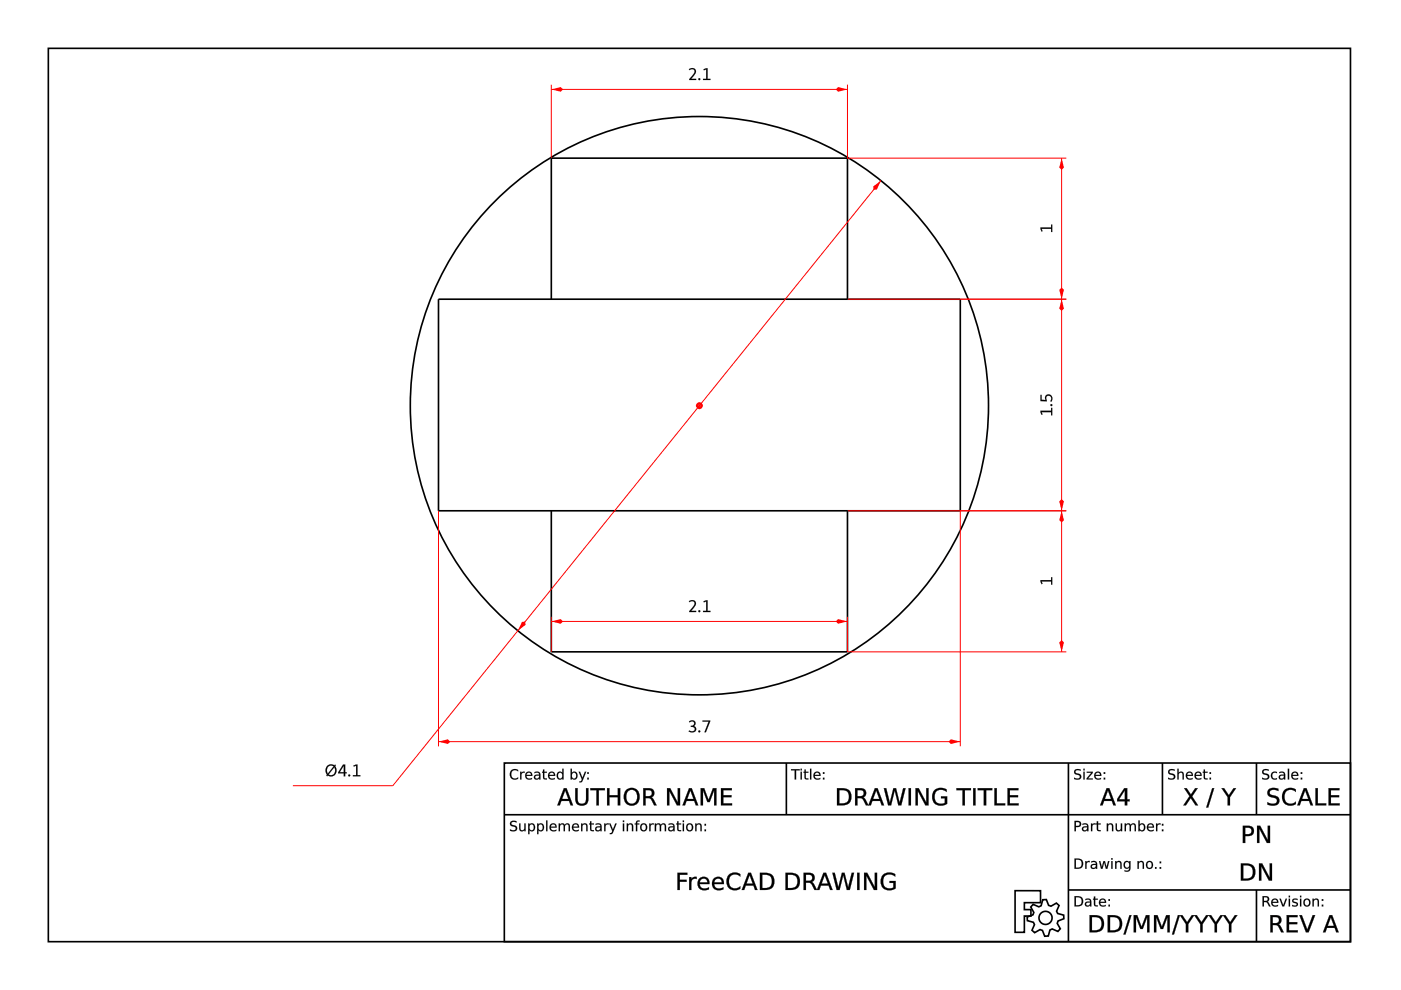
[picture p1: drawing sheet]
<svg xmlns="http://www.w3.org/2000/svg" width="297mm" height="210mm" viewBox="0 0 297 210" stroke-linecap="round" stroke-linejoin="round" font-family="sans-serif">
<g fill="none" stroke="#000" stroke-width=".35">
<path d="M10.2 10.3h276.1v189.4h-276.1zM93 63.4h110.6v44.9h-110.6zM116.9 63.4v-29.9h62.8v29.9M116.9 108.3v29.9h62.8v-29.9M106.9 161.8h179.4v37.9h-179.4zM106.9 172.7h179.4M166.7 161.8v10.9M226.5 161.8v37.9M246.5 161.8v10.9M266.4 161.8v10.9M215.2 188.8l5.4 .1v2.5h-3.4v1.5h1.4v1.3h-1.4v3.5h-2zM219 191.7l1.3 .6 .4-.3 .4-1.2 .7-.1 .5 1.3 .5 .1 1.2-.6 .5 .5-.5 1.2 .2 .5 1.3 .3 .1 .8-1.3 .5-.1 .5 .6 1.1-.5 .6-1.2-.5-.5 .2-.3 1.3h-.8l-.5-1.2-.5-.2-1.1 .6-.6-.5 .5-1.2-.2-.5-1.3-.3v-.8l1.2-.4 .2-.5-.7-1.2z"/>
<path d="M226.5 188.7h59.8M266.4 188.7v11"/>
<circle cx="148.3" cy="86" r="61.3"/>
<circle cx="221.7" cy="194.6" r="1.39"/>
</g>
<g fill="#000">
<path d="M108.3 174.2l.9-.2 .3 .1v.3a.65 .65 0 0 0-1.1 .3l.1 .1a1.17 1.17 0 0 1 1.2 .8 .99 .99 0 0 1-1.6 .5v-.3a.78 .78 0 0 0 1.2-.1l-.1-.3a1.06 1.06 0 0 1-1.1-.9zM110.1 174.6h.2v1a.42 .42 0 0 0 .5 .4 .42 .42 0 0 0 .4-.5v-.9h.2v1.6h-.2v-.2a.59 .59 0 0 1-.7 .2 .59 .59 0 0 1-.4-.6zM112 174.6h.3v.2a.71 .71 0 0 1 .9-.1 .71 .71 0 0 1 .2 1 .64 .64 0 0 1-.4 .5 .64 .64 0 0 1-.7-.2v.9h-.3zM112.4 175a.58 .58 0 0 0-.1 .7 .58 .58 0 0 0 .7 .2 .58 .58 0 0 0 .1-.8 .58 .58 0 0 0-.7-.1zM113.9 174.6h.3v.2a.71 .71 0 0 1 .9-.1 .71 .71 0 0 1 .2 1 .64 .64 0 0 1-.4 .5 .64 .64 0 0 1-.7-.2v.9h-.3zM114.3 175a.58 .58 0 0 0-.1 .7 .58 .58 0 0 0 .7 .2 .58 .58 0 0 0 .1-.8 .58 .58 0 0 0-.7-.1zM115.8 174h.3v2.2h-.3zM116.7 174.8a.76 .76 0 0 1 .9-.2 .76 .76 0 0 1 .4 .9h-1.2a.7 .7 0 0 0 1.2 .4v.2a.92 .92 0 0 1-1.3-.1 .92 .92 0 0 1 0-1.2zM117 174.9l-.2 .4h1l-.3-.5zM118.5 174.6h.2v.3a.56 .56 0 0 1 .5-.3 .56 .56 0 0 1 .5 .3 .58 .58 0 0 1 .7-.3 .58 .58 0 0 1 .4 .6v1h-.2v-.9a.41 .41 0 0 0-.5-.5 .41 .41 0 0 0-.3 .5v.9h-.3v-.9a.41 .41 0 0 0-.4-.5 .41 .41 0 0 0-.4 .5v.9h-.2zM121.5 174.8a.76 .76 0 0 1 .9-.2 .76 .76 0 0 1 .4 .9h-1.3a.7 .7 0 0 0 1.2 .4v.2a.92 .92 0 0 1-1.2-.1 .92 .92 0 0 1 0-1.2zM121.7 174.9l-.2 .4h1l-.3-.5zM123.2 174.6h.3v.3a.59 .59 0 0 1 .7-.3 .59 .59 0 0 1 .4 .6v1h-.3v-.9a.42 .42 0 0 0-.4-.5 .42 .42 0 0 0-.4 .5v.9h-.3zM125.1 174.1h.3v.5h.5v.2h-.5v1.1l.5 .1v.2h-.6l-.1-.2-.1-1.2h-.2v-.2h.2zM126.6 175.5l-.1 .1a.44 .44 0 0 0 .5 .5 .44 .44 0 0 0 .3-.7zM126.3 174.7a.79 .79 0 0 1 1.3 .6v.9h-.3v-.2a.58 .58 0 0 1-.7 .3 .58 .58 0 0 1-.4-.7 .58 .58 0 0 1 .7-.4h.4a.57 .57 0 0 0-.4-.5 .57 .57 0 0 0-.6 .2zM128.1 174.6h.3v.3l.2-.3h.5v.2a.48 .48 0 0 0-.5 .1 .48 .48 0 0 0-.2 .5v.8h-.3zM129.1 174.6h.3l.5 1.3 .6-1.3h.2l-.8 2-.2 .2-.4 .1v-.3h.3l.2-.4zM132.1 174.6h.2v1.6h-.2zM132.1 174h.2v.3h-.2zM132.9 174.6h.3v.3a.59 .59 0 0 1 .7-.3 .59 .59 0 0 1 .4 .6v1h-.3v-.9a.42 .42 0 0 0-.5-.5 .42 .42 0 0 0-.3 .5v.9h-.3zM135 174.1l.6-.1v.2l-.5 .1v.3h.4v.2h-.4v1.4h-.3v-1.4h-.2v-.2h.2zM136.1 175a.58 .58 0 0 0-.1 .7 .58 .58 0 0 0 .8 .2 .58 .58 0 0 0 .1-.8 .58 .58 0 0 0-.8-.1zM135.6 175.4a.85 .85 0 0 1 1.7 0 .85 .85 0 0 1-1.7 0zM137.7 174.6h.2v.3l.2-.3h.5v.2a.48 .48 0 0 0-.5 .1 .48 .48 0 0 0-.2 .5v.8h-.2zM138.8 174.6h.3v.3a.56 .56 0 0 1 .5-.3 .56 .56 0 0 1 .5 .3 .58 .58 0 0 1 .7-.3 .58 .58 0 0 1 .4 .6v1h-.3v-.9a.41 .41 0 0 0-.4-.5 .41 .41 0 0 0-.3 .5v.9h-.3v-.9a.41 .41 0 0 0-.4-.5 .41 .41 0 0 0-.4 .5v.9h-.3zM142 175.5l-.1 .1a.44 .44 0 0 0 .6 .5 .44 .44 0 0 0 .3-.7zM141.8 174.7a.79 .79 0 0 1 1.2 .6v.9h-.2v-.2a.58 .58 0 0 1-.8 .3 .58 .58 0 0 1-.3-.7 .58 .58 0 0 1 .7-.4h.4a.57 .57 0 0 0-.4-.5 .57 .57 0 0 0-.6 .2zM143.6 174.1h.2v.5h.6v.2h-.6l.1 1.1 .5 .1v.2h-.6l-.2-.2v-1.2h-.2v-.2h.2zM144.8 174.6h.2v1.6h-.2zM144.8 174h.2v.3h-.2zM145.9 175a.58 .58 0 0 0-.1 .7 .58 .58 0 0 0 .8 .2 .58 .58 0 0 0 0-.8 .58 .58 0 0 0-.7-.1zM145.4 175.4a.82 .82 0 0 1 1.6 0 .82 .82 0 0 1-1.6 0zM147.4 174.6h.3v.3a.59 .59 0 0 1 .7-.3 .59 .59 0 0 1 .4 .6v1h-.3v-.9a.42 .42 0 0 0-.4-.5 .42 .42 0 0 0-.4 .5v.9h-.3zM149.4 175.9h.3v.3h-.3zM149.4 174.7h.3v.4h-.3z"/>
<path d="M108.3 174.2l.4-.2a.55 .55 0 0 1 .8 .4 .65 .65 0 0 0-1 .3l.5 .3a.69 .69 0 0 1 .6 .9 .69 .69 0 0 1-.9 .4l-.6-.2v-.3a.82 .82 0 0 0 1.2-.1l-.1-.3-.3-.1a.65 .65 0 0 1-.7-.4 .65 .65 0 0 1 .1-.7zM108.3 174.2a.58 .58 0 0 0-.1 .7 .58 .58 0 0 0 .5 .3 .46 .46 0 0 1 .7 .5 .46 .46 0 0 1-.8 .3l-.5-.2v.3a.92 .92 0 0 0 1.5-.6l-.2-.4-.9-.3a.46 .46 0 0 1 .1-.5 .46 .46 0 0 1 .6 0l.3 .1v-.3l-.6-.1zM110.1 174.6h.3v1a.41 .41 0 0 0 .4 .4 .41 .41 0 0 0 .4-.5v-.9h.3v1.6h-.3v-.2a.6 .6 0 0 1-.7 .3 .6 .6 0 0 1-.4-.7zM110.1 174.6v1a.58 .58 0 0 0 .4 .6 .58 .58 0 0 0 .7-.3v.3h.2v-1.6h-.2v.9a.44 .44 0 0 1-.4 .6 .44 .44 0 0 1-.5-.5v-1zM112 174.6h.3v.2a.62 .62 0 0 1 .6-.3 .62 .62 0 0 1 .5 .5 .79 .79 0 0 1-.1 1 .79 .79 0 0 1-1 .1l-.1-.1 .1 .9h-.3zM112 174.6v2.3h.3l-.1-1a.7 .7 0 0 0 1 .2 .7 .7 0 0 0 .2-.9 .62 .62 0 0 0-.5-.6 .62 .62 0 0 0-.7 .3l.1-.3zM112.4 175a.56 .56 0 0 0-.1 .7 .56 .56 0 0 0 .7 .2 .56 .56 0 0 0 .1-.8 .56 .56 0 0 0-.7-.1zM112.4 174.9a.6 .6 0 0 1 .8 .3 .6 .6 0 0 1-.3 .8 .64 .64 0 0 1-.7-.3 .64 .64 0 0 1 .2-.8zM113.9 174.6h.3v.2a.62 .62 0 0 1 .6-.3 .62 .62 0 0 1 .5 .5 .79 .79 0 0 1-.1 1 .79 .79 0 0 1-1 .1l-.1-.1 .1 .9h-.3zM113.9 174.6v2.3h.3l-.1-1a.7 .7 0 0 0 1 .2 .7 .7 0 0 0 .2-.9 .62 .62 0 0 0-.5-.6 .62 .62 0 0 0-.7 .3l.1-.3zM114.3 175a.56 .56 0 0 0-.1 .7 .56 .56 0 0 0 .7 .2 .56 .56 0 0 0 .1-.8 .56 .56 0 0 0-.7-.1zM114.3 174.9a.6 .6 0 0 1 .8 .3 .6 .6 0 0 1-.3 .8 .64 .64 0 0 1-.7-.3 .64 .64 0 0 1 .2-.8zM115.8 173.9h.3v2.3h-.3zM115.8 174v2.2h.3v-2.2zM116.7 174.8a.76 .76 0 0 1 1-.2 .76 .76 0 0 1 .3 .9h-1.2a.69 .69 0 0 0 .5 .5 .69 .69 0 0 0 .7-.1 .54 .54 0 0 1-.9 .4 .91 .91 0 0 1-.4-1.5zM116.7 174.8a.91 .91 0 0 0 0 1.2 .91 .91 0 0 0 1.3 .1v-.2a.71 .71 0 0 1-.8 .2 .71 .71 0 0 1-.4-.6h1.2a.74 .74 0 0 0-.4-.9 .74 .74 0 0 0-.9 .2zM117 174.9l-.2 .4h1l-.3-.5zM116.9 174.9a.47 .47 0 0 1 .6-.1 .47 .47 0 0 1 .3 .5h-1zM118.4 174.6h.3v.3a.56 .56 0 0 1 .6-.4 .56 .56 0 0 1 .4 .4 .59 .59 0 0 1 .7-.3 .59 .59 0 0 1 .5 .6v1h-.3v-.9a.39 .39 0 0 0-.5-.5 .39 .39 0 0 0-.3 .5v.9h-.3v-.9a.39 .39 0 0 0-.4-.5 .39 .39 0 0 0-.4 .5v.9h-.3zM118.5 174.6v1.6h.2v-.9a.42 .42 0 0 1 .4-.5 .42 .42 0 0 1 .4 .5v.9h.3v-.9a.42 .42 0 0 1 .3-.5 .42 .42 0 0 1 .5 .5v.9h.2v-1a.57 .57 0 0 0-.4-.6 .57 .57 0 0 0-.7 .3 .55 .55 0 0 0-.5-.3 .55 .55 0 0 0-.5 .3v-.3zM121.5 174.8a.76 .76 0 0 1 .9-.2 .76 .76 0 0 1 .4 .9h-1.2a.69 .69 0 0 0 .4 .5 .69 .69 0 0 0 .7-.1 .54 .54 0 0 1-.8 .4 .91 .91 0 0 1-.4-1.5zM121.5 174.8a.91 .91 0 0 0 0 1.2 .91 .91 0 0 0 1.2 .1v-.2a.71 .71 0 0 1-.7 .2 .71 .71 0 0 1-.5-.6h1.3a.74 .74 0 0 0-.4-.9 .74 .74 0 0 0-.9 .2zM121.7 174.9l-.2 .4h1l-.3-.5zM121.7 174.9a.47 .47 0 0 1 .5-.1 .47 .47 0 0 1 .3 .5h-1zM123.2 174.6h.3v.3a.6 .6 0 0 1 .7-.3 .6 .6 0 0 1 .4 .6v1h-.3v-.9a.41 .41 0 0 0-.4-.5 .41 .41 0 0 0-.4 .5v.9h-.3zM123.2 174.6v1.6h.3v-.9a.44 .44 0 0 1 .4-.5 .44 .44 0 0 1 .4 .5v.9h.3v-1a.58 .58 0 0 0-.4-.6 .58 .58 0 0 0-.7 .3v-.3zM125.1 174.1h.3v.5h.5v.2h-.5v1.1l.5 .1v.2a.61 .61 0 0 1-.8-.5v-.9h-.2v-.2h.2zM125.1 174.1v.5h-.2v.2h.2l.1 1.2 .7 .2v-.2h-.5v-.3v-.9h.5v-.2h-.5v-.5zM126.6 175.5l-.1 .1a.42 .42 0 0 0 .5 .4 .42 .42 0 0 0 .3-.6zM126.6 175.5l.7-.1a.46 .46 0 0 1-.3 .6 .46 .46 0 0 1-.6-.3zM126.3 174.7a.81 .81 0 0 1 1.3 .6v.9h-.3v-.2a.59 .59 0 0 1-.8 .3 .59 .59 0 0 1-.3-.7 .59 .59 0 0 1 .7-.4h.4a.58 .58 0 0 0-.4-.4 .58 .58 0 0 0-.6 .1zM126.3 174.7v.2a.61 .61 0 0 1 1 .3 .73 .73 0 0 0-.8 .1 .73 .73 0 0 0-.3 .7 .62 .62 0 0 0 1.1-.1v.3h.2a1.81 1.81 0 0 0-.1-1.4l-.5-.2zM128.1 174.6h.3v.3l.2-.3h.5v.3a.47 .47 0 0 0-.5 0 .47 .47 0 0 0-.2 .5v.8h-.3zM128.1 174.6v1.6h.3v-.8a.47 .47 0 0 1 .1-.5 .47 .47 0 0 1 .6-.1v-.2h-.5l-.2 .3v-.3zM129.1 174.6h.3l.5 1.3 .5-1.3h.4l-.8 1.8a.55 .55 0 0 1-.7 .5v-.3h.3l.2-.4zM129.1 174.6l.7 1.6-.2 .4h-.3v.3l.4-.1 .2-.2 .8-2h-.2l-.6 1.3-.5-1.3zM132 174.6h.3v1.6h-.3zM132.1 174.6v1.6h.2v-1.6zM132 173.9h.3v.4h-.3zM132.1 174v.3h.2v-.3zM132.9 174.6h.3v.3a.6 .6 0 0 1 .7-.3 .6 .6 0 0 1 .4 .6v1h-.3v-.9a.41 .41 0 0 0-.5-.5 .41 .41 0 0 0-.3 .5v.9h-.3zM132.9 174.6v1.6h.3l-.1-.9a.44 .44 0 0 1 .4-.5 .44 .44 0 0 1 .5 .5v.9h.3l-.1-1a.58 .58 0 0 0-.4-.6 .58 .58 0 0 0-.7 .3l.1-.3zM134.9 174.1l.7-.2v.3l-.5 .1v.3h.5v.2h-.5v1.4h-.3v-1.4h-.2v-.2h.2zM135 174.1l-.2 .5h-.2v.2h.2v1.4h.3v-1.4h.4v-.2h-.4v-.3l.5-.1v-.2zM136.1 175a.56 .56 0 0 0 0 .7 .56 .56 0 0 0 .7 .2 .56 .56 0 0 0 .1-.8 .56 .56 0 0 0-.8-.1zM136.1 174.9a.6 .6 0 0 1 .9 .3 .6 .6 0 0 1-.3 .8 .63 .63 0 0 1-.7-.3 .63 .63 0 0 1 .1-.8zM135.6 175.4a.85 .85 0 0 1 1.7 0 .85 .85 0 0 1-1.7 0zM135.7 175.4a.81 .81 0 0 0 1.6 0 .81 .81 0 0 0-1.6 0zM137.6 174.6h.3v.3l.2-.3h.5v.3a.47 .47 0 0 0-.5 0 .47 .47 0 0 0-.2 .5v.8h-.3zM137.7 174.6v1.6h.2v-.8a.47 .47 0 0 1 .2-.5 .47 .47 0 0 1 .5-.1v-.2h-.4l-.3 .3v-.3zM138.8 174.6h.3v.3a.56 .56 0 0 1 .5-.4 .56 .56 0 0 1 .5 .4 .59 .59 0 0 1 .7-.3 .59 .59 0 0 1 .4 .6v1h-.3v-.9a.39 .39 0 0 0-.4-.5 .39 .39 0 0 0-.3 .5v.9h-.3v-.9a.39 .39 0 0 0-.4-.5 .39 .39 0 0 0-.4 .5v.9h-.3zM138.8 174.6v1.6h.3v-.9a.42 .42 0 0 1 .4-.5 .42 .42 0 0 1 .4 .5v.9h.3l-.1-.9a.42 .42 0 0 1 .4-.5 .42 .42 0 0 1 .5 .5l-.1 .9h.3v-1a.57 .57 0 0 0-.4-.6 .57 .57 0 0 0-.7 .3 .55 .55 0 0 0-.5-.3 .55 .55 0 0 0-.5 .3v-.3zM142.1 175.5l-.1 .1a.42 .42 0 0 0 .5 .4 .42 .42 0 0 0 .2-.6zM142 175.5l.8-.1a.46 .46 0 0 1-.3 .6 .46 .46 0 0 1-.6-.3zM141.8 174.7a.81 .81 0 0 1 1.2 .6v.9h-.3l.1-.2a.59 .59 0 0 1-.8 .3 .59 .59 0 0 1-.3-.7 .59 .59 0 0 1 .7-.4h.4a.58 .58 0 0 0-.5-.4 .58 .58 0 0 0-.5 .1zM141.8 174.7v.2a.61 .61 0 0 1 1 .3 .73 .73 0 0 0-.8 .1 .73 .73 0 0 0-.3 .7 .62 .62 0 0 0 1.1-.1v.3h.2a1.81 1.81 0 0 0-.2-1.4l-.5-.2zM143.6 174.1h.3l-.1 .5h.6v.2h-.6l.1 1.1 .5 .1v.2a.61 .61 0 0 1-.8-.5v-.9h-.2v-.2h.2zM143.6 174.1v.5h-.2v.2h.2v1.2l.8 .2v-.2h-.5l-.1-.3v-.9h.6v-.2h-.6v-.5zM144.7 174.6h.3v1.6h-.3zM144.8 174.6v1.6h.2v-1.6zM144.7 173.9h.3v.4h-.3zM144.8 174v.3h.2v-.3zM145.9 175a.56 .56 0 0 0-.1 .7 .56 .56 0 0 0 .7 .2 .56 .56 0 0 0 .1-.8 .56 .56 0 0 0-.7-.1zM145.9 174.9a.6 .6 0 0 1 .8 .3 .6 .6 0 0 1-.3 .8 .63 .63 0 0 1-.7-.3 .63 .63 0 0 1 .2-.8zM145.4 175.4a.85 .85 0 0 1 1.7 0 .85 .85 0 0 1-1.7 0zM145.4 175.4a.81 .81 0 0 0 1.6 0 .81 .81 0 0 0-1.6 0zM147.4 174.6h.3v.3a.6 .6 0 0 1 .7-.3 .6 .6 0 0 1 .4 .6v1h-.3v-.9a.41 .41 0 0 0-.4-.5 .41 .41 0 0 0-.4 .5v.9h-.3zM147.4 174.6v1.6h.3v-.9a.44 .44 0 0 1 .4-.5 .44 .44 0 0 1 .4 .5v.9h.3v-1a.58 .58 0 0 0-.4-.6 .58 .58 0 0 0-.7 .3v-.3zM149.4 175.8h.3v.4h-.3zM149.4 175.9v.3h.3v-.3zM149.4 174.7h.3v.4h-.3zM149.4 174.7v.4h.3v-.4z"/>
<path d="M108.4 163.4l.4-.3h.5l.5 .2v.3a.85 .85 0 0 0-1.2 0 .85 .85 0 0 0 0 1.2 .85 .85 0 0 0 1.2 0v.3a1.15 1.15 0 0 1-1.5-.2 1.15 1.15 0 0 1 .1-1.5zM110.3 163.6h.3v.3l.2-.2 .4-.1v.3a.48 .48 0 0 0-.5 0 .48 .48 0 0 0-.1 .5v.9h-.3zM111.6 163.8a.76 .76 0 0 1 .9-.1 .76 .76 0 0 1 .4 .8h-1.3a.7 .7 0 0 0 1.2 .4v.3a.92 .92 0 0 1-1.2-.1 .92 .92 0 0 1 0-1.3zM111.8 163.9l-.2 .4h1l-.3-.4zM113.6 164.5l-.1 .1a.44 .44 0 0 0 .5 .5 .44 .44 0 0 0 .3-.7zM113.3 163.7a.79 .79 0 0 1 1.3 .6v1h-.3v-.3a.58 .58 0 0 1-.7 .3 .58 .58 0 0 1-.4-.7 .58 .58 0 0 1 .7-.4h.4a.57 .57 0 0 0-.4-.4 .57 .57 0 0 0-.6 .2zM115.1 163.2h.3v.4h.6v.2h-.6v1.1l.6 .1v.3l-.7-.1-.1-.1-.1-1.3h-.2v-.2h.2zM116.4 163.8a.76 .76 0 0 1 .9-.1 .76 .76 0 0 1 .4 .8h-1.2a.7 .7 0 0 0 1.1 .4v.3a.92 .92 0 0 1-1.2-.1 .92 .92 0 0 1 0-1.3zM116.6 163.9l-.1 .4h.9l-.2-.4zM118.2 163.8l.5-.2 .5 .3v-.9h.3v2.3h-.3v-.3a.71 .71 0 0 1-1 .2 .71 .71 0 0 1-.2-1zM118.4 164a.58 .58 0 0 0-.1 .8 .58 .58 0 0 0 .8 .1 .58 .58 0 0 0 .1-.8 .58 .58 0 0 0-.8-.1zM121.4 164a.58 .58 0 0 0-.1 .8 .58 .58 0 0 0 .7 .1 .58 .58 0 0 0 .1-.8 .58 .58 0 0 0-.7-.1zM121 163h.3v.9a.71 .71 0 0 1 .9-.2 .71 .71 0 0 1 .2 1 .64 .64 0 0 1-.4 .6 .64 .64 0 0 1-.7-.3v.3h-.3zM122.7 163.6h.3l.5 1.3 .5-1.3h.3l-.8 2-.3 .3h-.4v-.2l.4-.1 .2-.4zM124.5 164.9h.3v.4h-.3zM124.5 163.7h.3v.4h-.3z"/>
<path d="M108.4 163.3a1.2 1.2 0 0 1 1.5 0v.3a.84 .84 0 0 0-1.2 0 .84 .84 0 0 0 0 1.2 .84 .84 0 0 0 1.2 0 .64 .64 0 0 1-1.1 .5 1.22 1.22 0 0 1-.4-2zM108.4 163.4a1.13 1.13 0 0 0-.1 1.5 1.13 1.13 0 0 0 1.5 .2v-.3a.86 .86 0 0 1-1.2 0 .86 .86 0 0 1 0-1.2 .86 .86 0 0 1 1.2 0v-.3a1.24 1.24 0 0 0-1.4 .1zM110.3 163.6h.3v.3l.2-.2 .5-.1-.1 .3a.47 .47 0 0 0-.5 0 .47 .47 0 0 0-.1 .5v.9h-.3zM110.3 163.6v1.7h.3l-.1-.9a.47 .47 0 0 1 .2-.5 .47 .47 0 0 1 .5 0v-.3l-.4 .1-.3 .2 .1-.3zM111.5 163.8a.76 .76 0 0 1 1-.2 .76 .76 0 0 1 .4 .9h-1.3a.69 .69 0 0 0 .5 .6 .69 .69 0 0 0 .7-.2 .54 .54 0 0 1-.9 .4 .91 .91 0 0 1-.4-1.5zM111.6 163.8a.91 .91 0 0 0 0 1.3 .91 .91 0 0 0 1.2 .1v-.3a.71 .71 0 0 1-.7 .2 .71 .71 0 0 1-.5-.6h1.2a.74 .74 0 0 0-.3-.8 .74 .74 0 0 0-.9 .1zM111.8 164l-.2 .3h1l-.3-.4zM111.8 163.9a.47 .47 0 0 1 .5-.1 .47 .47 0 0 1 .3 .5h-1zM113.6 164.5l-.1 .1a.42 .42 0 0 0 .5 .5 .42 .42 0 0 0 .3-.7zM113.6 164.5l.7-.1a.46 .46 0 0 1-.3 .6 .46 .46 0 0 1-.5-.2zM113.3 163.7a.81 .81 0 0 1 1.3 .6v1h-.3v-.3a.59 .59 0 0 1-.7 .3 .59 .59 0 0 1-.4-.7 .59 .59 0 0 1 .7-.4h.4a.58 .58 0 0 0-.4-.4 .58 .58 0 0 0-.6 .2zM113.3 163.7v.3a.61 .61 0 0 1 1 .2 .73 .73 0 0 0-.7 .1 .73 .73 0 0 0-.4 .7 .62 .62 0 0 0 1.1 0v.3h.3a1.81 1.81 0 0 0-.2-1.5l-.5-.2zM115.1 163.2h.3v.4h.6v.3h-.6v1l.6 .1v.3a.61 .61 0 0 1-.9-.6v-.9l-.2 .1v-.3h.2zM115.1 163.2v.4h-.2v.2h.2l.1 1.2 .8 .3v-.3h-.6v-.3v-.9h.6v-.2h-.6v-.4zM116.4 163.8a.76 .76 0 0 1 .9-.2 .76 .76 0 0 1 .4 .9h-1.2a.69 .69 0 0 0 .4 .6 .69 .69 0 0 0 .8-.2 .54 .54 0 0 1-.9 .4 .91 .91 0 0 1-.4-1.5zM116.4 163.8a.91 .91 0 0 0 0 1.3 .91 .91 0 0 0 1.2 .1v-.3a.71 .71 0 0 1-.7 .2 .71 .71 0 0 1-.4-.6h1.2a.74 .74 0 0 0-.4-.8 .74 .74 0 0 0-.9 .1zM116.6 164l-.1 .3h.9l-.2-.4zM116.6 163.9a.47 .47 0 0 1 .6-.1 .47 .47 0 0 1 .2 .5h-.9zM118.2 163.8a.61 .61 0 0 1 1 .1v-.9h.3v2.3h-.3v-.3a.62 .62 0 0 1-.6 .3 .62 .62 0 0 1-.5-.4l-.1-.7zM118.2 163.8a.82 .82 0 0 0-.1 1 .82 .82 0 0 0 .9 .4l.2-.2v.3h.3v-2.3h-.3v.9a.6 .6 0 0 0-1-.1zM118.4 164a.56 .56 0 0 0-.1 .7 .56 .56 0 0 0 .8 .2 .56 .56 0 0 0 .1-.7 .56 .56 0 0 0-.8-.2zM118.4 164a.6 .6 0 0 1 .9 .2 .6 .6 0 0 1-.3 .9 .64 .64 0 0 1-.7-.4 .64 .64 0 0 1 .1-.7zM121.4 164a.56 .56 0 0 0-.1 .7 .56 .56 0 0 0 .7 .2 .56 .56 0 0 0 .1-.7 .56 .56 0 0 0-.7-.2zM121.4 164a.6 .6 0 0 1 .8 .2 .6 .6 0 0 1-.3 .9 .64 .64 0 0 1-.7-.4 .64 .64 0 0 1 .2-.7zM121 163h.3v.9a.62 .62 0 0 1 .6-.3 .62 .62 0 0 1 .5 .4 .79 .79 0 0 1-.1 1 .79 .79 0 0 1-1 .2v-.2v.3h-.3zM121 163v2.3h.3l-.1-.3a.7 .7 0 0 0 1 .2 .7 .7 0 0 0 .2-1 .62 .62 0 0 0-.5-.6 .62 .62 0 0 0-.7 .3l.1-.9zM122.7 163.6h.3l.5 1.3 .5-1.3h.3l-.7 1.8a.55 .55 0 0 1-.8 .5v-.3h.4l.2-.4zM122.7 163.6l.7 1.6-.2 .4-.4 .1v.2h.4l.2-.2 .9-2.1h-.3l-.5 1.4-.5-1.4zM124.5 164.9h.3v.4h-.3zM124.5 164.9v.4h.3v-.4zM124.5 163.7h.3v.4h-.3zM124.5 163.7v.4h.3v-.4z"/>
<path d="M119.8 167.6l-.6 1.8h1.3zM119.6 167.1h.5l1.4 3.6h-.5l-.3-.9h-1.7l-.3 .9h-.5zM122 167.1h.5v2.2a.91 .91 0 0 0 .9 1.1 .91 .91 0 0 0 .9-1.1v-2.2h.5v2.3a1.39 1.39 0 0 1-1.4 1.4 1.39 1.39 0 0 1-1.4-1.4zM125.2 167.1h3v.4h-1.2v3.2h-.5v-3.2h-1.3zM128.7 167.1h.5v1.5h1.8v-1.5h.5v3.6h-.5v-1.7h-1.8v1.7h-.5zM133.3 167.7a1.69 1.69 0 0 0 .4 2.7 1.32 1.32 0 0 0 1.4-1.8 1.14 1.14 0 0 0-.6-1 1.14 1.14 0 0 0-1.2 .1zM132.7 167.6a1.73 1.73 0 0 1 2.2-.3 1.73 1.73 0 0 1 .7 2 1.71 1.71 0 0 1-2.1 1.5 1.71 1.71 0 0 1-1.2-2.3zM136.4 167.1h1.1a1.02 1.02 0 0 1 1.2 .7 1.02 1.02 0 0 1-.6 1.2l.4 .4 .7 1.3h-.5l-.7-1.3-.6-.2h-.5v1.5h-.5zM136.9 167.5v1.3h.6a.65 .65 0 0 0 .7-.6 .65 .65 0 0 0-.7-.7zM141.4 167.1h.7l1.6 3.1v-3.1h.5v3.6h-.7l-1.6-3v3h-.5zM146.4 167.6l-.7 1.8h1.3zM146.1 167.1h.6l1.3 3.6h-.5l-.3-.9h-1.6l-.4 .9h-.5zM148.6 167.1h.7l.9 2.5 1-2.5h.7v3.6h-.5v-3.1l-.9 2.5h-.5l-1-2.5v3.1h-.4zM152.9 167.1h2.3v.4h-1.8v1.1h1.7v.4h-1.7v1.3h1.8v.4h-2.3z"/>
<path d="M119.8 167.6l-.6 1.8h1.3zM119.8 167.5l.7 1.9h-1.4zM119.5 167.1h.6l1.4 3.7h-.5l-.3-1h-1.7l-.3 1h-.6zM119.6 167.1l-1.4 3.6h.5l.3-.9h1.7l.3 .9h.5l-1.4-3.6zM121.9 167.1h.6v2.2a.89 .89 0 0 0 .9 1.1 .89 .89 0 0 0 .8-1.1v-2.2h.6v2.3a1.42 1.42 0 0 1-1.4 1.4 1.42 1.42 0 0 1-1.5-1.4zM122 167.1v2.3a1.37 1.37 0 0 0 1.4 1.4 1.37 1.37 0 0 0 1.3-1.4l.1-2.3h-.5v2.2a.94 .94 0 0 1-.9 1.1 .94 .94 0 0 1-1-1.1l.1-2.2zM125.1 167.1h3.2v.5l-1.3-.1v3.3h-.6l.1-3.3-1.4 .1zM125.2 167.1v.4h1.3v3.2h.5l-.1-3.2h1.3v-.4zM128.7 167.1h.5v1.5h1.8v-1.5h.5v3.7h-.5v-1.8h-1.8v1.8h-.5zM128.7 167.1v3.6h.5v-1.7h1.8v1.7h.5v-3.6h-.5v1.5h-1.8v-1.5zM133.1 167.9a1.72 1.72 0 0 0 .5 2.5 1.38 1.38 0 0 0 1.4-2.1 1.08 1.08 0 0 0-.8-.8 1.08 1.08 0 0 0-1.1 .4zM133.2 167.7a1.21 1.21 0 0 1 1.4-.1 1.21 1.21 0 0 1 .5 1.3 1.22 1.22 0 0 1-1.2 1.5 1.22 1.22 0 0 1-1.2-1.5l.1-.6zM132.7 167.5a1.76 1.76 0 0 1 2.2-.2 1.76 1.76 0 0 1 .7 2 1.74 1.74 0 0 1-2.1 1.5 1.74 1.74 0 0 1-1.2-2.3zM132.7 167.6a1.89 1.89 0 0 0-.3 2.1 1.89 1.89 0 0 0 1.9 1.1 1.9 1.9 0 0 0 1.3-2 1.9 1.9 0 0 0-1.7-1.7l-.6 .1zM136.4 167.1h1.1a1.04 1.04 0 0 1 1.2 .7 1.04 1.04 0 0 1-.6 1.3l.4 .3 .8 1.4h-.6l-.8-1.4-1-.2v1.6h-.5zM136.4 167.1v3.6h.5v-1.5l1 .1 .8 1.4h.5l-.7-1.3-.5-.4a.99 .99 0 0 0 .7-1.2 .99 .99 0 0 0-1.2-.7zM136.9 167.5v1.3h.6a.62 .62 0 0 0 .7-.6 .62 .62 0 0 0-.7-.7zM136.9 167.5h.6a.67 .67 0 0 1 .7 .7 .67 .67 0 0 1-.7 .6h-.6zM141.4 167.1h.7l1.6 3.1v-3.1h.5v3.7h-.7l-1.6-3.1v3.1h-.5zM141.4 167.1v3.6h.5v-3.1l1.6 3.1h.7v-3.6h-.5v3.2l-1.6-3.2zM146.3 167.6l-.6 1.8h1.3zM146.4 167.5l.7 1.9h-1.4zM146.1 167.1h.6l1.4 3.7h-.6l-.3-1h-1.6l-.4 1h-.5zM146.1 167.1l-1.4 3.6h.5l.3-.9h1.7l.3 .9h.5l-1.3-3.6zM148.5 167.1h.8l.9 2.5 .9-2.5h.8v3.7h-.5v-3.2l-.9 2.5h-.5l-1-2.5 .1 3.2h-.6zM148.6 167.1v3.6h.4v-3.3l1 2.7h.5l.9-2.7v3.3h.5v-3.6h-.7l-1 2.6-.9-2.6zM152.8 167.1h2.4v.5l-1.8-.1v1.1h1.7v.4h-1.7v1.3h1.8v.5h-2.4zM152.9 167.1v3.6h2.3v-.4l-1.9 .1v-1.4h1.8v-.4h-1.8v-1.1h1.9v-.4z"/>
<path d="M167.7 163.1h1.9v.2h-.8v2h-.3v-2h-.8zM169.7 163.6h.3v1.7h-.3zM169.7 163h.3v.3h-.3zM170.6 163.2h.2v.4h.6v.2h-.6l.1 1.1 .5 .1v.3l-.6-.1-.2-.1v-1.3h-.2v-.2h.2zM171.7 163h.3v2.3h-.3zM172.7 163.8a.76 .76 0 0 1 .9-.1 .76 .76 0 0 1 .4 .8h-1.3a.7 .7 0 0 0 1.2 .4v.3a.92 .92 0 0 1-1.2-.1 .92 .92 0 0 1 0-1.3zM172.9 163.9l-.2 .4h1l-.3-.4zM174.5 164.9h.3v.4h-.3zM174.5 163.7h.3v.4h-.3z"/>
<path d="M167.7 163.1h1.9v.2h-.8v2h-.3v-2h-.8zM167.7 163.1v.2h.8v2h.3v-2h.8v-.2zM169.7 163.6h.3v1.7h-.3zM169.7 163.6v1.7h.3v-1.7zM169.7 163h.3v.3h-.3zM169.7 163v.3h.3v-.3zM170.6 163.2h.3l-.1 .4h.6v.3h-.6l.1 1 .5 .1v.3a.61 .61 0 0 1-.8-.6v-.9l-.2 .1v-.3h.2zM170.6 163.2v.4h-.2v.2h.2v1.2l.8 .3v-.3h-.5l-.1-.3v-.9h.6v-.2h-.6v-.4zM171.7 163h.3v2.3h-.3zM171.7 163v2.3h.3v-2.3zM172.7 163.8a.76 .76 0 0 1 .9-.2 .76 .76 0 0 1 .4 .9h-1.2a.69 .69 0 0 0 .4 .6 .69 .69 0 0 0 .7-.2 .54 .54 0 0 1-.8 .4 .91 .91 0 0 1-.4-1.5zM172.7 163.8a.91 .91 0 0 0 0 1.3 .91 .91 0 0 0 1.2 .1v-.3a.71 .71 0 0 1-.7 .2 .71 .71 0 0 1-.5-.6h1.3a.74 .74 0 0 0-.4-.8 .74 .74 0 0 0-.9 .1zM172.9 164l-.2 .3h1l-.3-.4zM172.9 163.9a.47 .47 0 0 1 .5-.1 .47 .47 0 0 1 .3 .5h-1zM174.5 164.9h.3v.4h-.3zM174.5 164.9v.4h.3v-.4zM174.5 163.7h.3v.4h-.3zM174.5 163.7v.4h.3v-.4z"/>
<path d="M178 167.5v2.8h.5a1.41 1.41 0 0 0 1.5-1.4 1.41 1.41 0 0 0-1.5-1.4zM177.5 167.1h1a1.83 1.83 0 0 1 2 1.8 1.83 1.83 0 0 1-2 1.8h-1zM181.3 167.1h1.1a1.02 1.02 0 0 1 1.2 .7 1.02 1.02 0 0 1-.6 1.2l.4 .4 .7 1.3h-.5l-.7-1.3-.6-.2h-.5v1.5h-.5zM181.8 167.5v1.3h.6a.65 .65 0 0 0 .7-.6 .65 .65 0 0 0-.7-.7zM185.8 167.6l-.7 1.8h1.3zM185.5 167.1h.6l1.3 3.6h-.5l-.3-.9h-1.6l-.4 .9h-.5zM187.4 167.1h.5l.8 3.1 .7-3.1h.6l.7 3.1 .8-3.1h.5l-.9 3.6h-.6l-.8-3.1-.8 3.1h-.6zM192.6 167.1h.5v3.6h-.5zM194.1 167.1h.7l1.6 3.1v-3.1h.5v3.6h-.7l-1.6-3v3h-.5zM198.1 167.5a2.25 2.25 0 0 1 2.6-.1v.5a1.5 1.5 0 0 0-2-.3 1.5 1.5 0 0 0-.5 2 1.45 1.45 0 0 0 2.1 .6v-.9h-.8v-.4h1.3v1.5a1.97 1.97 0 0 1-2.7-.1 1.97 1.97 0 0 1 0-2.8zM202.8 167.1h3.1v.4h-1.3v3.2h-.5v-3.2h-1.3zM206.3 167.1h.5v3.6h-.5zM207.3 167.1h3.1v.4h-1.3v3.2h-.5v-3.2h-1.3zM210.8 167.1h.5v3.2h1.8v.4h-2.3zM213.6 167.1h2.3v.4h-1.8v1.1h1.7v.4h-1.7v1.3h1.9v.4h-2.4z"/>
<path d="M178 167.5v2.8h.5a1.39 1.39 0 0 0 1.5-1.4 1.39 1.39 0 0 0-1.5-1.4zM177.9 167.5a1.58 1.58 0 0 1 2.1 1.1 1.35 1.35 0 0 1-1.5 1.8h-.6zM177.4 167.1h1.1a1.85 1.85 0 0 1 2 1.8 1.85 1.85 0 0 1-2 1.9h-1.1zM177.5 167.1v3.6h1a1.8 1.8 0 0 0 2-1.8 1.8 1.8 0 0 0-2-1.8zM181.3 167.1h1.1a1.04 1.04 0 0 1 1.2 .7 1.04 1.04 0 0 1-.6 1.3l.4 .3 .8 1.4h-.6l-.8-1.4-1-.2v1.6h-.5zM181.3 167.1v3.6h.5v-1.5l1 .1 .8 1.4h.5l-.7-1.3-.5-.4a.99 .99 0 0 0 .7-1.2 .99 .99 0 0 0-1.2-.7zM181.8 167.5v1.3h.6a.62 .62 0 0 0 .7-.6 .62 .62 0 0 0-.7-.7zM181.8 167.5h.6a.67 .67 0 0 1 .8 .7 .67 .67 0 0 1-.8 .6h-.6zM185.8 167.6l-.7 1.8h1.3zM185.8 167.5l.7 1.9h-1.4zM185.5 167.1h.6l1.4 3.7h-.6l-.3-1h-1.6l-.4 1h-.5zM185.5 167.1l-1.4 3.6h.5l.3-.9h1.7l.3 .9h.5l-1.3-3.6zM187.4 167.1h.5l.8 3.1 .7-3.1h.6l.7 3.1 .8-3.1h.5l-.9 3.7h-.7l-.7-3.2-.8 3.2h-.6zM187.4 167.1l.9 3.6h.6l.8-3.2 .8 3.2h.6l.9-3.6h-.5l-.8 3.2-.7-3.2h-.6l-.7 3.2-.8-3.2zM192.6 167.1h.6v3.7h-.6zM192.6 167.1v3.6h.5v-3.6zM194.1 167.1h.7l1.6 3.1v-3.1h.5v3.7h-.7l-1.6-3.1v3.1h-.5zM194.1 167.1v3.6h.5v-3.1l1.6 3.1h.7v-3.6h-.5v3.2l-1.6-3.2zM198.1 167.5a2.24 2.24 0 0 1 2.6-.1v.6a1.48 1.48 0 0 0-2.5 .6 1.41 1.41 0 0 0 .5 1.6 1.41 1.41 0 0 0 1.6 0v-.9h-.8v-.5h1.3v1.6a2.02 2.02 0 0 1-3.2-1l.1-1.3zM198.1 167.6a1.94 1.94 0 0 0 0 2.7 1.94 1.94 0 0 0 2.7 .1v-1.5h-1.3v.4l.8-.1v1a1.51 1.51 0 0 1-2.2-1.3 1.51 1.51 0 0 1 2.2-1.3l.4 .3v-.5a2.22 2.22 0 0 0-2.6 .2zM202.8 167.1h3.1v.5l-1.3-.1v3.3h-.5v-3.3l-1.3 .1zM202.8 167.1v.4h1.3v3.2h.5l-.1-3.2h1.4v-.4zM206.3 167.1h.5v3.7h-.5zM206.3 167.1v3.6h.5v-3.6zM207.3 167.1h3.1v.5l-1.3-.1v3.3h-.5v-3.3l-1.3 .1zM207.3 167.1v.4h1.3v3.2h.5v-3.2h1.3v-.4zM210.8 167.1h.6l-.1 3.2h1.8v.5h-2.3zM210.8 167.1v3.6h2.3v-.4l-1.8 .1v-3.3zM213.6 167.1h2.3v.5l-1.8-.1v1.1h1.8v.4h-1.8v1.3h1.9v.5h-2.4zM213.6 167.1v3.6h2.4v-.4l-1.9 .1v-1.4h1.7v-.4h-1.7v-1.1h1.8v-.4z"/>
<path d="M228.1 174.3v.8h.4a.41 .41 0 0 0 .4-.4 .41 .41 0 0 0-.4-.4zM227.8 174.1h.7a.66 .66 0 0 1 .7 .6 .66 .66 0 0 1-.7 .7h-.4v.8h-.3zM229.8 175.5l-.1 .1a.44 .44 0 0 0 .5 .5 .44 .44 0 0 0 .3-.7zM229.5 174.7a.79 .79 0 0 1 1.3 .6v.9h-.3v-.2a.58 .58 0 0 1-.7 .3 .58 .58 0 0 1-.4-.7 .58 .58 0 0 1 .7-.4h.4a.57 .57 0 0 0-.4-.5 .57 .57 0 0 0-.6 .2zM231.3 174.6h.3v.3l.2-.3h.5v.2a.48 .48 0 0 0-.5 .1 .48 .48 0 0 0-.2 .5v.8h-.3zM232.5 174.1h.3v.5h.6v.2h-.6v1.1l.6 .1v.2h-.6l-.2-.2-.1-1.2h-.2v-.2h.2zM234.7 174.6h.2v.3a.59 .59 0 0 1 .7-.3 .59 .59 0 0 1 .4 .6v1h-.2v-.9a.42 .42 0 0 0-.5-.5 .42 .42 0 0 0-.4 .5v.9h-.2zM236.5 174.6h.3v1a.42 .42 0 0 0 .5 .4 .42 .42 0 0 0 .3-.5v-.9h.3v1.6h-.3v-.2a.59 .59 0 0 1-.7 .2 .59 .59 0 0 1-.4-.6zM238.5 174.6h.2v.3a.56 .56 0 0 1 .5-.3 .56 .56 0 0 1 .5 .3 .58 .58 0 0 1 .7-.3 .58 .58 0 0 1 .4 .6v1h-.2v-.9a.41 .41 0 0 0-.5-.5 .41 .41 0 0 0-.3 .5v.9h-.3v-.9a.41 .41 0 0 0-.4-.5 .41 .41 0 0 0-.4 .5v.9h-.2zM241.8 175a.58 .58 0 0 0-.1 .7 .58 .58 0 0 0 .7 .2 .58 .58 0 0 0 .1-.8 .58 .58 0 0 0-.7-.1zM241.4 174h.2v.8a.71 .71 0 0 1 1-.1 .71 .71 0 0 1 .2 1 .64 .64 0 0 1-.5 .5 .64 .64 0 0 1-.7-.2v.2h-.2zM243.4 174.8a.76 .76 0 0 1 .9-.2 .76 .76 0 0 1 .4 .9h-1.3a.7 .7 0 0 0 1.2 .4v.2a.92 .92 0 0 1-1.2-.1 .92 .92 0 0 1 0-1.2zM243.6 174.9l-.2 .4h1l-.3-.5zM245.1 174.6h.3v.3l.2-.3h.5v.2a.48 .48 0 0 0-.5 .1 .48 .48 0 0 0-.2 .5v.8h-.3zM246.3 175.9h.4v.3h-.4zM246.3 174.7h.4v.4h-.4z"/>
<path d="M228.1 174.3v.8h.4a.4 .4 0 0 0 .4-.4 .4 .4 0 0 0-.4-.4zM228.1 174.3h.4a.43 .43 0 0 1 .4 .4 .43 .43 0 0 1-.4 .4h-.4zM227.8 174h.7a.67 .67 0 0 1 .7 .7 .67 .67 0 0 1-.7 .7h-.4v.8h-.3zM227.8 174.1v2.1h.3v-.9a.74 .74 0 0 0 .9-.1 .74 .74 0 0 0 0-1zM229.8 175.5l-.1 .1a.42 .42 0 0 0 .5 .4 .42 .42 0 0 0 .3-.6zM229.8 175.5l.7-.1a.46 .46 0 0 1-.3 .6 .46 .46 0 0 1-.6-.3zM229.5 174.7a.81 .81 0 0 1 1.3 .6v.9h-.3v-.2a.59 .59 0 0 1-.8 .3 .59 .59 0 0 1-.3-.7 .59 .59 0 0 1 .7-.4h.4a.58 .58 0 0 0-.4-.4 .58 .58 0 0 0-.6 .1zM229.5 174.7v.2a.61 .61 0 0 1 1 .3 .73 .73 0 0 0-.8 .1 .73 .73 0 0 0-.3 .7 .62 .62 0 0 0 1.1-.1v.3h.3a1.81 1.81 0 0 0-.2-1.4l-.5-.2zM231.3 174.6h.3v.3l.2-.3h.5v.3a.47 .47 0 0 0-.5 0 .47 .47 0 0 0-.2 .5v.8h-.3zM231.3 174.6v1.6h.3v-.8a.47 .47 0 0 1 .1-.5 .47 .47 0 0 1 .6-.1v-.2h-.5l-.2 .3v-.3zM232.5 174.1h.3v.5h.6v.2h-.6v1.1l.6 .1v.2a.61 .61 0 0 1-.9-.5v-.9h-.2v-.2h.2zM232.5 174.1l.1 .5h-.3v.2h.3v1.2l.8 .2v-.2h-.5l-.1-.3v-.9h.6v-.2h-.6v-.5zM234.6 174.6h.3v.3a.6 .6 0 0 1 .8-.3 .6 .6 0 0 1 .3 .6v1h-.3v-.9a.41 .41 0 0 0-.4-.5 .41 .41 0 0 0-.4 .5v.9h-.3zM234.7 174.6v1.6h.2v-.9a.44 .44 0 0 1 .4-.5 .44 .44 0 0 1 .5 .5v.9h.2v-1a.58 .58 0 0 0-.4-.6 .58 .58 0 0 0-.7 .3v-.3zM236.5 174.6h.3v1a.41 .41 0 0 0 .5 .4 .41 .41 0 0 0 .3-.5v-.9h.3v1.6h-.3v-.2a.6 .6 0 0 1-.7 .3 .6 .6 0 0 1-.4-.7zM236.5 174.6l.1 1a.58 .58 0 0 0 .4 .6 .58 .58 0 0 0 .7-.3l-.1 .3h.3v-1.6h-.3l.1 .9a.44 .44 0 0 1-.4 .6 .44 .44 0 0 1-.5-.5v-1zM238.4 174.6h.3v.3a.56 .56 0 0 1 .6-.4 .56 .56 0 0 1 .4 .4 .59 .59 0 0 1 .7-.3 .59 .59 0 0 1 .5 .6v1h-.3v-.9a.39 .39 0 0 0-.5-.5 .39 .39 0 0 0-.3 .5v.9h-.3v-.9a.39 .39 0 0 0-.4-.5 .39 .39 0 0 0-.4 .5v.9h-.3zM238.5 174.6v1.6h.2v-.9a.42 .42 0 0 1 .4-.5 .42 .42 0 0 1 .4 .5v.9h.3v-.9a.42 .42 0 0 1 .3-.5 .42 .42 0 0 1 .5 .5v.9h.2v-1a.57 .57 0 0 0-.4-.6 .57 .57 0 0 0-.7 .3 .55 .55 0 0 0-.5-.3 .55 .55 0 0 0-.5 .3v-.3zM241.8 175a.56 .56 0 0 0-.1 .7 .56 .56 0 0 0 .7 .2 .56 .56 0 0 0 .1-.8 .56 .56 0 0 0-.7-.1zM241.7 174.9a.6 .6 0 0 1 .9 .3 .6 .6 0 0 1-.3 .8 .64 .64 0 0 1-.7-.3 .64 .64 0 0 1 .1-.8zM241.3 173.9h.3v.9a.62 .62 0 0 1 .6-.3 .62 .62 0 0 1 .6 .5 .79 .79 0 0 1-.1 1 .79 .79 0 0 1-1 .1l-.1-.1v.2h-.3zM241.4 174v2.2h.2v-.3a.7 .7 0 0 0 1 .2 .7 .7 0 0 0 .2-.9 .62 .62 0 0 0-.5-.6 .62 .62 0 0 0-.7 .3v-.9zM243.4 174.8a.76 .76 0 0 1 .9-.2 .76 .76 0 0 1 .4 .9h-1.2a.69 .69 0 0 0 .4 .5 .69 .69 0 0 0 .7-.1 .54 .54 0 0 1-.8 .4 .91 .91 0 0 1-.4-1.5zM243.4 174.8a.91 .91 0 0 0 0 1.2 .91 .91 0 0 0 1.2 .1v-.2a.71 .71 0 0 1-.7 .2 .71 .71 0 0 1-.5-.6h1.3a.74 .74 0 0 0-.4-.9 .74 .74 0 0 0-.9 .2zM243.6 174.9l-.2 .4h1l-.3-.5zM243.6 174.9a.47 .47 0 0 1 .5-.1 .47 .47 0 0 1 .3 .5h-1zM245.1 174.6h.3v.3l.2-.3h.5v.3a.47 .47 0 0 0-.5 0 .47 .47 0 0 0-.2 .5v.8h-.3zM245.1 174.6v1.6h.3v-.8a.47 .47 0 0 1 .1-.5 .47 .47 0 0 1 .6-.1v-.2h-.5l-.2 .3v-.3zM246.3 175.8h.4v.4h-.4zM246.3 175.9v.3h.4v-.3zM246.3 174.7h.4v.4h-.4zM246.3 174.7v.4h.4v-.4z"/>
<path d="M227.9 163.2l.9-.1 .3 .1v.2a.65 .65 0 0 0-1.1 .4l.1 .1a1.17 1.17 0 0 1 1.2 .8 .99 .99 0 0 1-1.6 .5v-.3a.78 .78 0 0 0 1.2-.2l-.1-.3a1.06 1.06 0 0 1-1.1-.9zM229.7 163.6h.3v1.7h-.3zM229.7 163h.3v.3h-.3zM230.4 163.6h1.3v.3l-1 1.2h1v.2h-1.3v-.3l1-1.2h-1zM232.2 163.8a.76 .76 0 0 1 .9-.1 .76 .76 0 0 1 .4 .8h-1.2a.7 .7 0 0 0 1.1 .4v.3a.92 .92 0 0 1-1.2-.1 .92 .92 0 0 1 0-1.3zM232.4 163.9l-.1 .4h.9l-.2-.4zM234 164.9h.3v.4h-.3zM234 163.7h.3v.4h-.3z"/>
<path d="M227.9 163.2l.4-.1a.55 .55 0 0 1 .8 .4 .65 .65 0 0 0-1 .3l.5 .2a.69 .69 0 0 1 .6 .9 .69 .69 0 0 1-.9 .4l-.6-.1v-.4a.82 .82 0 0 0 1.2-.1l-.1-.3-.3-.1a.65 .65 0 0 1-.7-.3 .65 .65 0 0 1 .1-.8zM227.9 163.2a.58 .58 0 0 0-.1 .7 .58 .58 0 0 0 .5 .4 .46 .46 0 0 1 .7 .4 .46 .46 0 0 1-.8 .4l-.5-.2v.3a.92 .92 0 0 0 1.5-.7l-.2-.3-.9-.3a.46 .46 0 0 1 .1-.6 .46 .46 0 0 1 .6 0l.3 .1v-.2l-.6-.1zM229.7 163.6h.3v1.7h-.3zM229.7 163.6v1.7h.3v-1.7zM229.7 163h.3v.3h-.3zM229.7 163v.3h.3v-.3zM230.4 163.6h1.3v.3l-1 1.2 1-.1v.3h-1.3v-.3l1-1.1h-1zM230.4 163.6v.2h1l-1 1.2v.3h1.3v-.2h-1.1l1.1-1.2v-.3zM232.2 163.8a.76 .76 0 0 1 .9-.2 .76 .76 0 0 1 .4 .9h-1.2a.69 .69 0 0 0 .4 .6 .69 .69 0 0 0 .8-.2 .54 .54 0 0 1-.9 .4 .91 .91 0 0 1-.4-1.5zM232.2 163.8a.91 .91 0 0 0 0 1.3 .91 .91 0 0 0 1.2 .1v-.3a.71 .71 0 0 1-.7 .2 .71 .71 0 0 1-.4-.6h1.2a.74 .74 0 0 0-.4-.8 .74 .74 0 0 0-.9 .1zM232.4 164l-.1 .3h.9l-.2-.4zM232.4 163.9a.47 .47 0 0 1 .6-.1 .47 .47 0 0 1 .2 .5h-.9zM234 164.9h.3v.4h-.3zM234 164.9v.4h.3v-.4zM234 163.7h.3v.4h-.3zM234 163.7v.4h.3v-.4z"/>
<path d="M234.9 167.6l-.7 1.8h1.4zM234.6 167.1h.6l1.4 3.6h-.5l-.4-.9h-1.6l-.3 .9h-.6zM238.5 167.5l-1.2 2h1.2zM238.4 167.1h.6v2.4h.5v.4h-.5v.8h-.5v-.8h-1.6v-.5z"/>
<path d="M234.9 167.6l-.7 1.8h1.4zM234.9 167.5l.7 1.9h-1.4zM234.6 167.1h.6l1.4 3.7h-.6l-.3-1h-1.6l-.3 1h-.6zM234.6 167.1l-1.4 3.6h.6l.3-.9h1.6l.4 .9h.5l-1.4-3.6zM238.5 167.5l-1.2 2h1.2zM238.5 167.5v2h-1.3zM238.4 167.1h.6v2.4h.5v.4h-.5v.9h-.5v-.9h-1.7v-.5zM238.4 167.1l-1.5 2.3v.5h1.6v.8h.5v-.8h.5v-.4h-.5v-2.4z"/>
<path d="M247.9 163.2l.8-.1 .4 .1v.2a.65 .65 0 0 0-1.1 .4v.1a1.17 1.17 0 0 1 1.2 .8 .99 .99 0 0 1-1.5 .5v-.3a.78 .78 0 0 0 1.2-.2l-.1-.3a1.06 1.06 0 0 1-1.1-.9zM249.6 163h.3v.9a.59 .59 0 0 1 .7-.3 .59 .59 0 0 1 .4 .7v1h-.3v-1a.42 .42 0 0 0-.4-.5 .42 .42 0 0 0-.4 .5v1h-.3zM251.6 163.8a.76 .76 0 0 1 .9-.1 .76 .76 0 0 1 .4 .8h-1.2a.7 .7 0 0 0 1.2 .4v.3a.92 .92 0 0 1-1.3-.1 .92 .92 0 0 1 0-1.3zM251.9 163.9l-.2 .4h1l-.3-.4zM253.5 163.8a.76 .76 0 0 1 .9-.1 .76 .76 0 0 1 .4 .8h-1.3a.7 .7 0 0 0 1.2 .4v.3a.92 .92 0 0 1-1.2-.1 .92 .92 0 0 1 0-1.3zM253.7 163.9l-.2 .4h1l-.3-.4zM255.2 163.2h.3v.4h.5v.2h-.5v1.1l.5 .1v.3l-.6-.1-.1-.1-.1-1.3h-.2v-.2h.2zM256.5 164.9h.3v.4h-.3zM256.5 163.7h.3v.4h-.3z"/>
<path d="M247.8 163.2l.4-.1a.55 .55 0 0 1 .9 .4 .65 .65 0 0 0-1.1 .3l.5 .2a.69 .69 0 0 1 .7 .9 .69 .69 0 0 1-1 .4l-.6-.1v-.4a.82 .82 0 0 0 1.3-.1l-.1-.3-.3-.1a.65 .65 0 0 1-.8-.3 .65 .65 0 0 1 .1-.8zM247.9 163.2a.58 .58 0 0 0-.2 .7 .58 .58 0 0 0 .6 .4 .46 .46 0 0 1 .6 .4 .46 .46 0 0 1-.7 .4l-.5-.2v.3a.92 .92 0 0 0 1.5-.7l-.3-.3-.9-.3a.46 .46 0 0 1 .1-.6 .46 .46 0 0 1 .6 0l.4 .1v-.2l-.7-.1zM249.6 163h.3v.9a.6 .6 0 0 1 .7-.3 .6 .6 0 0 1 .4 .7v1h-.3v-1a.41 .41 0 0 0-.4-.5 .41 .41 0 0 0-.4 .5v1h-.3zM249.6 163v2.3h.3v-1a.44 .44 0 0 1 .4-.5 .44 .44 0 0 1 .4 .5v1h.3v-1a.58 .58 0 0 0-.4-.7 .58 .58 0 0 0-.7 .3v-.9zM251.6 163.8a.76 .76 0 0 1 1-.2 .76 .76 0 0 1 .3 .9h-1.2a.69 .69 0 0 0 .5 .6 .69 .69 0 0 0 .7-.2 .54 .54 0 0 1-.9 .4 .91 .91 0 0 1-.4-1.5zM251.6 163.8a.91 .91 0 0 0 0 1.3 .91 .91 0 0 0 1.3 .1v-.3a.71 .71 0 0 1-.8 .2 .71 .71 0 0 1-.4-.6h1.2a.74 .74 0 0 0-.4-.8 .74 .74 0 0 0-.9 .1zM251.9 164l-.2 .3h1l-.3-.4zM251.8 163.9a.47 .47 0 0 1 .6-.1 .47 .47 0 0 1 .3 .5h-1zM253.5 163.8a.76 .76 0 0 1 .9-.2 .76 .76 0 0 1 .4 .9h-1.3a.69 .69 0 0 0 .5 .6 .69 .69 0 0 0 .7-.2 .54 .54 0 0 1-.8 .4 .91 .91 0 0 1-.4-1.5zM253.5 163.8a.91 .91 0 0 0 0 1.3 .91 .91 0 0 0 1.2 .1v-.3a.71 .71 0 0 1-.7 .2 .71 .71 0 0 1-.5-.6h1.3a.74 .74 0 0 0-.4-.8 .74 .74 0 0 0-.9 .1zM253.7 164l-.2 .3h1l-.3-.4zM253.7 163.9a.47 .47 0 0 1 .5-.1 .47 .47 0 0 1 .3 .5h-1zM255.2 163.2h.3v.4h.5v.3h-.5v1l.5 .1v.3a.61 .61 0 0 1-.8-.6v-.9l-.2 .1v-.3h.2zM255.2 163.2v.4h-.2v.2h.2l.1 1.2 .7 .3v-.3h-.5v-.3v-.9h.5v-.2h-.5v-.4zM256.4 164.9h.4v.4h-.4zM256.5 164.9v.4h.3v-.4zM256.4 163.7h.4v.4h-.4zM256.5 163.7v.4h.3v-.4z"/>
<path d="M251.1 167.1h.5l.9 1.4 .9-1.4h.5l-1.1 1.8 1.2 1.8h-.5l-1-1.5-1.1 1.5h-.5l1.3-1.9zM257 167.1h.4l-1.2 4.1h-.5zM259 167.1h.5l1 1.5 1-1.5h.6l-1.3 1.9v1.7h-.5v-1.7z"/>
<path d="M251 167.1h.6l.9 1.4 .9-1.4h.6l-1.2 1.8 1.3 1.9h-.6l-1-1.6-1.1 1.6h-.5l1.3-2zM251.1 167.1l1.1 1.7-1.3 1.9h.5l1.1-1.5 1 1.5h.5l-1.3-1.8 1.2-1.8h-.5l-.9 1.4-.9-1.4zM257 167.1h.5l-1.3 4.1h-.5zM257 167.1l-1.2 4.1h.4l1.2-4.1zM259 167.1h.5l1 1.5 1-1.5h.6l-1.3 1.9v1.8h-.5v-1.8zM259 167.1l1.3 1.9v1.7h.5v-1.7l1.3-1.9h-.6l-1 1.6-1-1.6z"/>
<path d="M264 175.5v1.4h.6a.68 .68 0 0 0 .7-.7 .68 .68 0 0 0-.7-.7zM263.5 175.1h1.1a1.1 1.1 0 0 1 1.3 1.1 1.1 1.1 0 0 1-1.3 1.1h-.6v1.4h-.5zM266.5 175.1h.7l1.6 3v-3h.5v3.6h-.7l-1.6-3v3h-.5z"/>
<path d="M264 175.5v1.4l.6-.1a.66 .66 0 0 0 .7-.6 .66 .66 0 0 0-.7-.7zM264 175.5h.6a.71 .71 0 0 1 .8 .7 .71 .71 0 0 1-.8 .7h-.6zM263.5 175.1h1.1a1.12 1.12 0 0 1 1.3 1.1 1.12 1.12 0 0 1-1.3 1.1h-.6v1.4h-.5zM263.5 175.1v3.6h.5v-1.5h.6a1.07 1.07 0 0 0 1.2-1 1.07 1.07 0 0 0-1.2-1.1zM266.5 175.1h.7l1.6 3v-3h.5v3.6h-.7l-1.6-3v3h-.5zM266.5 175.1v3.6h.5v-3.1l1.6 3.1h.7v-3.6h-.5v3.1l-1.6-3.1z"/>
<path d="M267.8 163.2l.9-.1 .3 .1v.2a.65 .65 0 0 0-1.1 .4l.1 .1a1.17 1.17 0 0 1 1.1 .8 .99 .99 0 0 1-1.5 .5v-.3a.78 .78 0 0 0 1.2-.2l-.1-.3a1.06 1.06 0 0 1-1.1-.9zM269.7 163.8l.7-.2 .3 .1v.2a.63 .63 0 0 0-.8 .1 .63 .63 0 0 0 0 .9 .63 .63 0 0 0 .8 .1v.2a.88 .88 0 0 1-1.1-.2 .88 .88 0 0 1 .1-1.2zM271.5 164.5l-.1 .1a.44 .44 0 0 0 .5 .5 .44 .44 0 0 0 .3-.7zM271.2 163.7a.79 .79 0 0 1 1.3 .6v1h-.3v-.3a.58 .58 0 0 1-.7 .3 .58 .58 0 0 1-.4-.7 .58 .58 0 0 1 .7-.4h.4a.57 .57 0 0 0-.4-.4 .57 .57 0 0 0-.6 .2zM273 163h.3v2.3h-.3zM274 163.8a.76 .76 0 0 1 .9-.1 .76 .76 0 0 1 .4 .8h-1.3a.7 .7 0 0 0 1.2 .4v.3a.92 .92 0 0 1-1.2-.1 .92 .92 0 0 1 0-1.3zM274.2 163.9l-.2 .4h1l-.3-.4zM275.8 164.9h.3v.4h-.3zM275.8 163.7h.3v.4h-.3z"/>
<path d="M267.8 163.2l.3-.1a.55 .55 0 0 1 .9 .4 .65 .65 0 0 0-1.1 .3l.6 .2a.69 .69 0 0 1 .6 .9 .69 .69 0 0 1-1 .4l-.5-.1v-.4a.82 .82 0 0 0 1.2-.1l-.1-.3-.3-.1a.65 .65 0 0 1-.7-.3 .65 .65 0 0 1 .1-.8zM267.8 163.2a.58 .58 0 0 0-.2 .7 .58 .58 0 0 0 .6 .4 .46 .46 0 0 1 .6 .4 .46 .46 0 0 1-.7 .4l-.5-.2v.3a.92 .92 0 0 0 1.5-.7l-.3-.3-.8-.3a.46 .46 0 0 1 .1-.6 .46 .46 0 0 1 .6 0l.3 .1v-.2l-.6-.1zM269.7 163.8a.99 .99 0 0 1 1.1-.1v.3a.62 .62 0 0 0-.9 0 .62 .62 0 0 0 0 .9 .62 .62 0 0 0 .9 0v.1a.45 .45 0 0 1-.3 .4 .45 .45 0 0 1-.5-.1 .93 .93 0 0 1-.3-1.5zM269.7 163.8a.87 .87 0 0 0-.1 1.2 .87 .87 0 0 0 1.1 .2v-.2a.64 .64 0 0 1-.8-.1 .64 .64 0 0 1 0-.9 .64 .64 0 0 1 .8-.1v-.2l-.3-.1zM271.5 164.5l-.1 .1a.42 .42 0 0 0 .5 .5 .42 .42 0 0 0 .3-.7zM271.5 164.5l.7-.1a.46 .46 0 0 1-.2 .6 .46 .46 0 0 1-.6-.2zM271.2 163.7a.81 .81 0 0 1 1.3 .6v1h-.3v-.3a.59 .59 0 0 1-.7 .3 .59 .59 0 0 1-.4-.7 .59 .59 0 0 1 .7-.4h.4a.58 .58 0 0 0-.4-.4 .58 .58 0 0 0-.6 .2zM271.2 163.7v.3a.61 .61 0 0 1 1 .2 .73 .73 0 0 0-.7 .1 .73 .73 0 0 0-.3 .7 .62 .62 0 0 0 1 0v.3h.3a1.81 1.81 0 0 0-.2-1.5l-.5-.2zM273 163h.3v2.3h-.3zM273 163v2.3h.3v-2.3zM274 163.8a.76 .76 0 0 1 .9-.2 .76 .76 0 0 1 .4 .9h-1.2a.69 .69 0 0 0 .4 .6 .69 .69 0 0 0 .7-.2 .54 .54 0 0 1-.8 .4 .91 .91 0 0 1-.4-1.5zM274 163.8a.91 .91 0 0 0 0 1.3 .91 .91 0 0 0 1.2 .1v-.3a.71 .71 0 0 1-.7 .2 .71 .71 0 0 1-.5-.6h1.3a.74 .74 0 0 0-.4-.8 .74 .74 0 0 0-.9 .1zM274.2 164l-.2 .3h1l-.3-.4zM274.2 163.9a.47 .47 0 0 1 .5-.1 .47 .47 0 0 1 .3 .5h-1zM275.8 164.9h.3v.4h-.3zM275.8 164.9v.4h.3v-.4zM275.8 163.7h.3v.4h-.3zM275.8 163.7v.4h.3v-.4z"/>
<path d="M269 167.3a2.35 2.35 0 0 1 2-.1v.5l-.1-.1a1.29 1.29 0 0 0-1.7 .3v.4l.3 .2a1.75 1.75 0 0 1 1.8 1.2 1.46 1.46 0 0 1-2.2 1l-.4-.1v-.5a1.51 1.51 0 0 0 2-.1 .78 .78 0 0 0-1-.9 1 1 0 0 1-.9-.6 1 1 0 0 1 .2-1.2zM272.3 167.6a2.01 2.01 0 0 1 2.4-.2v.5a1.44 1.44 0 0 0-1.9-.2 1.44 1.44 0 0 0-.4 1.9 1.4 1.4 0 0 0 2.3 .4v.5a1.89 1.89 0 0 1-2.4-.2 1.89 1.89 0 0 1-.2-2.5zM276.7 167.6l-.6 1.8h1.3zM276.4 167.1h.6l1.4 3.6h-.5l-.4-.9h-1.6l-.3 .9h-.5zM278.9 167.1h.5v3.2h1.8v.4h-2.3zM281.7 167.1h2.3v.4h-1.8v1.1h1.7v.4h-1.7v1.3h1.8v.4h-2.3z"/>
<path d="M269 167.3a2.35 2.35 0 0 1 2.1-.1v.6l-.3-.1a1.27 1.27 0 0 0-1.6 .2 .75 .75 0 0 0 1 .7v.1a1.11 1.11 0 0 1 1.1 1.2 1.11 1.11 0 0 1-1.4 .9l-1.2-.2v-.5a1.49 1.49 0 0 0 2-.1v-.5l-.7-.4a1.08 1.08 0 0 1-1.2-.5 1.08 1.08 0 0 1 .2-1.3zM269.1 167.3a.97 .97 0 0 0-.3 1.1 .97 .97 0 0 0 .9 .7 .75 .75 0 0 1 1.1 .7 .75 .75 0 0 1-1.1 .6l-1-.3v.5l.4 .1a1.68 1.68 0 0 0 2.1-.6 1.21 1.21 0 0 0-1.3-1.5 .62 .62 0 0 1-.7-.7 .62 .62 0 0 1 .8-.5l1 .3v-.5h-.2a2.24 2.24 0 0 0-1.7 .1zM272.3 167.5a1.99 1.99 0 0 1 2.5-.1v.6a1.42 1.42 0 0 0-1.9-.3 1.42 1.42 0 0 0-.5 1.9 1.38 1.38 0 0 0 2.4 .3v.6a1.92 1.92 0 0 1-2.5-.2 1.92 1.92 0 0 1-.2-2.5zM272.3 167.6a1.88 1.88 0 0 0-.3 2.3 1.88 1.88 0 0 0 2.2 .8l.5-.2v-.5a1.45 1.45 0 0 1-1.9 .2 1.45 1.45 0 0 1-.4-1.9 1.4 1.4 0 0 1 2.3-.4v-.5a1.98 1.98 0 0 0-2.4 .2zM276.7 167.6l-.6 1.8h1.3zM276.7 167.5l.7 1.9h-1.4zM276.4 167.1h.6l1.4 3.7h-.5l-.4-1h-1.6l-.3 1h-.6zM276.4 167.1l-1.3 3.6h.5l.3-.9h1.7l.3 .9h.5l-1.4-3.6zM278.9 167.1h.5v3.2h1.8v.5h-2.3zM278.9 167.1v3.6h2.3v-.4l-1.8 .1v-3.3zM281.7 167.1h2.3v.5l-1.8-.1v1.1h1.7v.4h-1.7v1.3h1.9v.5h-2.4zM281.7 167.1v3.6h2.3v-.4l-1.8 .1v-1.4h1.7v-.4h-1.7v-1.1h1.8v-.4z"/>
<path d="M143.6 185.1h2.1v.4h-1.6v1h1.5v.5h-1.5v1.7h-.5zM146.1 186h.5v.4a1.07 1.07 0 0 1 1.1-.5v.5a.8 .8 0 0 0-.8 .1 .8 .8 0 0 0-.3 .8v1.4h-.5zM148.3 186.3a1.26 1.26 0 0 1 1.5-.3 1.26 1.26 0 0 1 .6 1.4h-2a1.21 1.21 0 0 0 1.9 .7v.5a1.54 1.54 0 0 1-2-.2 1.54 1.54 0 0 1 0-2.1zM148.6 186.5l-.2 .6h1.6a.78 .78 0 0 0-.5-.8 .78 .78 0 0 0-.9 .2zM151.3 186.3a1.26 1.26 0 0 1 1.5-.3 1.26 1.26 0 0 1 .7 1.4h-2.1a1.21 1.21 0 0 0 2 .7v.5a1.54 1.54 0 0 1-2.1-.2 1.54 1.54 0 0 1 0-2.1zM151.7 186.5l-.3 .6h1.6a.78 .78 0 0 0-.4-.8 .78 .78 0 0 0-.9 .2zM154.5 185.5a2.01 2.01 0 0 1 2.5-.2v.6a1.44 1.44 0 0 0-2-.3 1.44 1.44 0 0 0-.4 1.9 1.4 1.4 0 0 0 2.4 .4v.5a1.89 1.89 0 0 1-2.5-.2 1.89 1.89 0 0 1-.2-2.4zM158.9 185.5l-.6 1.9h1.3zM158.7 185.1h.5l1.4 3.6h-.5l-.3-.9h-1.7l-.3 .9h-.5zM161.6 185.5v2.8h.6a1.41 1.41 0 0 0 1.5-1.4 1.41 1.41 0 0 0-1.5-1.4zM161.1 185.1h1a1.83 1.83 0 0 1 2.1 1.8 1.83 1.83 0 0 1-2.1 1.8h-1zM167 185.5v2.8h.6a1.41 1.41 0 0 0 1.5-1.4 1.41 1.41 0 0 0-1.5-1.4zM166.5 185.1h1.1a1.83 1.83 0 0 1 2 1.8 1.83 1.83 0 0 1-2 1.8h-1.1zM170.4 185.1h1.1a1.02 1.02 0 0 1 1.2 .6 1.02 1.02 0 0 1-.6 1.3l.4 .4 .7 1.3h-.5l-.7-1.3-.6-.2h-.5v1.5h-.5zM170.9 185.5v1.3h.6a.65 .65 0 0 0 .7-.7 .65 .65 0 0 0-.7-.6zM174.9 185.5l-.7 1.9h1.3zM174.6 185.1h.5l1.4 3.6h-.5l-.3-.9h-1.7l-.3 .9h-.5zM176.5 185.1h.5l.7 3 .8-3h.6l.7 3 .8-3h.5l-.9 3.6h-.6l-.8-3.2-.8 3.2h-.6zM181.7 185.1h.5v3.6h-.5zM183.2 185.1h.7l1.6 3v-3h.5v3.6h-.7l-1.6-3v3h-.5zM187.2 185.5a2.25 2.25 0 0 1 2.6-.2v.6a1.5 1.5 0 0 0-2-.3 1.5 1.5 0 0 0-.5 1.9 1.45 1.45 0 0 0 2.1 .7v-1h-.8v-.4h1.3v1.6a1.97 1.97 0 0 1-2.7-.2 1.97 1.97 0 0 1 0-2.7z"/>
<path d="M143.6 185h2.2v.5h-1.7v1h1.5v.5h-1.5l.1 1.7h-.6zM143.6 185.1v3.6h.5v-1.8l1.5 .1v-.5l-1.5 .1v-1.2l1.6 .1v-.4zM146.1 185.9h.5v.5a1 1 0 0 1 1.1-.5v.5a.78 .78 0 0 0-.8 .1 .78 .78 0 0 0-.3 .8v1.4h-.5zM146.1 186v2.7h.5l-.1-1.4a.79 .79 0 0 1 .3-.9 .79 .79 0 0 1 .9 0v-.5h-.1a.99 .99 0 0 0-1.1 .6l.1-.5zM148.2 186.3a1.27 1.27 0 0 1 1.6-.3 1.27 1.27 0 0 1 .6 1.5l-2-.1a1.2 1.2 0 0 0 1.9 .7v.5a1.57 1.57 0 0 1-2-.2 1.57 1.57 0 0 1-.1-2.1zM148.3 186.3a1.51 1.51 0 0 0 0 2 1.51 1.51 0 0 0 2 .2v-.3a1.24 1.24 0 0 1-2-.8h2.1a1.24 1.24 0 0 0-.6-1.4 1.24 1.24 0 0 0-1.5 .3zM148.7 186.5l-.3 .6h1.5a.75 .75 0 0 0-.4-.8 .75 .75 0 0 0-.8 .2zM148.6 186.5a.79 .79 0 0 1 .9-.2 .79 .79 0 0 1 .5 .8h-1.7zM151.3 186.3a1.27 1.27 0 0 1 1.6-.3 1.27 1.27 0 0 1 .6 1.5l-2.1-.1a1.2 1.2 0 0 0 2 .7v.5a1.57 1.57 0 0 1-2.1-.2 1.57 1.57 0 0 1 0-2.1zM151.3 186.3a1.51 1.51 0 0 0 0 2 1.51 1.51 0 0 0 2.1 .2v-.3a1.24 1.24 0 0 1-2-.8h2.1a1.24 1.24 0 0 0-.7-1.4 1.24 1.24 0 0 0-1.5 .3zM151.7 186.5l-.3 .6h1.6a.75 .75 0 0 0-.4-.8 .75 .75 0 0 0-.9 .2zM151.7 186.5a.79 .79 0 0 1 .9-.2 .79 .79 0 0 1 .4 .8h-1.6zM154.5 185.5a1.99 1.99 0 0 1 2.5-.2v.6a1.42 1.42 0 0 0-1.9-.3 1.42 1.42 0 0 0-.4 1.9 1.38 1.38 0 0 0 2.3 .3v.6a1.92 1.92 0 0 1-2.5-.1 1.92 1.92 0 0 1-.2-2.5zM154.5 185.5a1.88 1.88 0 0 0-.3 2.3 1.88 1.88 0 0 0 2.2 .9l.6-.3v-.5a1.45 1.45 0 0 1-2 .2 1.45 1.45 0 0 1-.4-1.9 1.4 1.4 0 0 1 2.4-.3l-.1-.5a1.98 1.98 0 0 0-2.4 .1zM158.9 185.6l-.6 1.8h1.3zM158.9 185.5l.7 1.9h-1.4zM158.6 185h.6l1.4 3.7h-.5l-.3-.9h-1.7l-.3 .9h-.6zM158.7 185.1l-1.4 3.6h.5l.3-1h1.7l.3 1h.5l-1.4-3.6zM161.6 185.5v2.8h.6a1.39 1.39 0 0 0 1.4-1.4 1.39 1.39 0 0 0-1.4-1.4zM161.6 185.4a1.58 1.58 0 0 1 2.1 1.1 1.35 1.35 0 0 1-1.5 1.8h-.6zM161.1 185h1a1.85 1.85 0 0 1 2.1 1.9 1.85 1.85 0 0 1-2.1 1.8h-1zM161.1 185.1v3.6h1a1.8 1.8 0 0 0 2.1-1.8 1.8 1.8 0 0 0-2.1-1.8zM167 185.5v2.8h.6a1.39 1.39 0 0 0 1.5-1.4 1.39 1.39 0 0 0-1.5-1.4zM167 185.4a1.58 1.58 0 0 1 2.1 1.1 1.35 1.35 0 0 1-1.5 1.8h-.6zM166.5 185h1.1a1.85 1.85 0 0 1 2 1.9 1.85 1.85 0 0 1-2 1.8h-1.1zM166.5 185.1v3.6h1.1a1.8 1.8 0 0 0 2-1.8 1.8 1.8 0 0 0-2-1.8zM170.4 185h1.1a1.04 1.04 0 0 1 1.2 .7 1.04 1.04 0 0 1-.6 1.3l.4 .3 .8 1.4h-.6l-.8-1.4-1-.1v1.5h-.5zM170.4 185.1v3.6h.5l-.1-1.6 1.1 .2 .8 1.4h.5l-.7-1.3-.5-.4a.99 .99 0 0 0 .7-1.2 .99 .99 0 0 0-1.2-.7zM170.9 185.5v1.3l.6-.1a.62 .62 0 0 0 .7-.6 .62 .62 0 0 0-.7-.6zM170.8 185.4h.7a.67 .67 0 0 1 .7 .7 .67 .67 0 0 1-.7 .7h-.7zM174.8 185.6l-.6 1.8h1.3zM174.9 185.5l.7 1.9h-1.4zM174.6 185h.6l1.4 3.7h-.6l-.3-.9h-1.7l-.3 .9h-.5zM174.6 185.1l-1.4 3.6h.5l.3-1h1.7l.3 1h.5l-1.4-3.6zM176.5 185h.5l.7 3.1 .8-3.1h.6l.7 3.1 .8-3.1h.5l-.9 3.7h-.7l-.7-3.2-.8 3.2h-.6zM176.5 185.1l.9 3.6h.6l.8-3.3 .8 3.3h.6l.9-3.6h-.5l-.8 3.1-.7-3.1h-.6l-.8 3.1-.7-3.1zM181.7 185h.5v3.7h-.5zM181.7 185.1v3.6h.5v-3.6zM183.2 185h.7l1.6 3.1v-3.1h.5v3.7h-.7l-1.6-3v3h-.5zM183.2 185.1v3.6h.5v-3.1l1.6 3.1h.7v-3.6h-.5v3.1l-1.6-3.1zM187.2 185.5a2.24 2.24 0 0 1 2.6-.2v.6a1.48 1.48 0 0 0-2.5 .6 1.41 1.41 0 0 0 .5 1.6 1.41 1.41 0 0 0 1.6 .1v-1h-.8v-.4h1.3v1.6a2.02 2.02 0 0 1-3.2-1.1l.1-1.2zM187.2 185.5a1.94 1.94 0 0 0 0 2.7 1.94 1.94 0 0 0 2.7 .1v-1.5h-1.3v.4h.8v1a1.51 1.51 0 0 1-2.2-1.3 1.51 1.51 0 0 1 2.2-1.3l.4 .3v-.5a2.22 2.22 0 0 0-2.6 .1z"/>
<path d="M228.1 182.3v1.7a.91 .91 0 0 0 1.2-.9 .91 .91 0 0 0-1.2-.8zM227.8 182h.6a1.1 1.1 0 0 1 1.2 1.1 1.1 1.1 0 0 1-1.2 1.1h-.6zM230.1 182.6h.3v.2l.2-.2 .5-.1v.3a.48 .48 0 0 0-.6 .1 .48 .48 0 0 0-.1 .4v.9h-.3zM231.6 183.5l-.1 .1a.44 .44 0 0 0 .6 .4 .44 .44 0 0 0 .2-.6zM231.4 182.6a.79 .79 0 0 1 1.2 .7v.9h-.3v-.2a.58 .58 0 0 1-.7 .3 .58 .58 0 0 1-.3-.7 .58 .58 0 0 1 .7-.4h.3a.57 .57 0 0 0-.4-.5 .57 .57 0 0 0-.5 .2zM233 182.6h.3l.3 1.2 .4-1.2h.3l.3 1.2 .3-1.2h.3l-.4 1.6h-.3l-.4-1.3-.3 1.3h-.4zM235.6 182.6h.3v1.6h-.3zM235.6 181.9h.3v.4h-.3zM236.4 182.6h.3v.2a.59 .59 0 0 1 .7-.2 .59 .59 0 0 1 .4 .6v1h-.3v-1a.42 .42 0 0 0-.4-.4 .42 .42 0 0 0-.4 .5v.9h-.3zM238.6 182.9a.54 .54 0 0 0 0 .8 .54 .54 0 0 0 .8 0 .55 .55 0 0 0-.1-.7 .55 .55 0 0 0-.7-.1zM238.4 182.8l.5-.3 .5 .3v-.2h.3v1.4a.83 .83 0 0 1-1.3 .7v-.2a.6 .6 0 0 0 .7 .1 .6 .6 0 0 0 .3-.7 .71 .71 0 0 1-.9 .2 .71 .71 0 0 1-.3-1zM241.2 182.6h.2v.2a.59 .59 0 0 1 .8-.2 .59 .59 0 0 1 .3 .6v1h-.2v-1a.42 .42 0 0 0-.5-.4 .42 .42 0 0 0-.4 .5v.9h-.2zM243.4 182.9a.58 .58 0 0 0-.1 .8 .58 .58 0 0 0 .8 .2 .58 .58 0 0 0 0-.8 .58 .58 0 0 0-.7-.2zM242.9 183.4a.82 .82 0 0 1 1.6 0 .82 .82 0 0 1-1.6 0zM244.9 183.8h.3v.4h-.3zM245.9 183.8h.3v.4h-.3zM245.9 182.7h.3v.3h-.3z"/>
<path d="M228.1 190.2v1.7a.91 .91 0 0 0 1.2-.8 .91 .91 0 0 0-1.2-.9zM227.8 190h.6a1.1 1.1 0 0 1 1.2 1.1 1.1 1.1 0 0 1-1.2 1.1h-.6zM230.4 191.4l-.1 .1a.44 .44 0 0 0 .5 .5 .44 .44 0 0 0 .3-.6zM230.1 190.6a.79 .79 0 0 1 1.3 .6v1h-.3v-.3a.58 .58 0 0 1-.7 .3 .58 .58 0 0 1-.4-.7 .58 .58 0 0 1 .7-.3h.4a.57 .57 0 0 0-.4-.5 .57 .57 0 0 0-.6 .2zM231.9 190.1h.3v.4h.6v.3h-.6v1l.6 .2v.2l-.6-.1-.2-.1-.1-1.2h-.2v-.3h.2zM233.2 190.7a.76 .76 0 0 1 .9-.1 .76 .76 0 0 1 .4 .8h-1.2a.7 .7 0 0 0 1.1 .4v.3a.92 .92 0 0 1-1.2-.1 .92 .92 0 0 1 0-1.3zM233.4 190.9l-.1 .3h.9l-.2-.4zM235 191.8h.3v.4h-.3zM235 190.6h.3v.4h-.3z"/>
<path d="M228.1 182.3v1.6a.89 .89 0 0 0 1.2-.8 .89 .89 0 0 0-1.2-.8zM228.1 182.3a.92 .92 0 0 1 1.3 .8 .92 .92 0 0 1-1.3 .9zM227.8 182a1.35 1.35 0 0 1 1.9 1.1 1.03 1.03 0 0 1-1.3 1.1h-.6zM227.8 182v2.2h.6a1.08 1.08 0 0 0 1.2-1.1 1.08 1.08 0 0 0-1.2-1.1zM230.1 182.6h.3v.2l.2-.2 .5-.1-.1 .3a.47 .47 0 0 0-.4 .1 .47 .47 0 0 0-.2 .4v.9h-.3zM230.1 182.6v1.6h.3v-.9a.47 .47 0 0 1 .1-.4 .47 .47 0 0 1 .6-.1v-.3l-.5 .1-.2 .3v-.3zM231.6 183.5l-.1 .1a.42 .42 0 0 0 .6 .4 .42 .42 0 0 0 .2-.6zM231.6 183.4h.7a.46 .46 0 0 1-.2 .6 .46 .46 0 0 1-.6-.3zM231.3 182.6a.81 .81 0 0 1 1.3 .7v.9h-.3v-.2a.59 .59 0 0 1-.7 .3 .59 .59 0 0 1-.3-.8 .59 .59 0 0 1 .7-.3h.3a.58 .58 0 0 0-.4-.5 .58 .58 0 0 0-.6 .2zM231.4 182.6v.3a.61 .61 0 0 1 1 .3 .73 .73 0 0 0-.8 0 .73 .73 0 0 0-.3 .7 .62 .62 0 0 0 1.1 0l-.1 .3h.3a1.81 1.81 0 0 0-.2-1.5l-.5-.2zM233 182.6h.3l.3 1.2 .3-1.2h.4l.3 1.2 .3-1.2h.3l-.4 1.6h-.3l-.4-1.3-.3 1.3h-.4zM233 182.6l.4 1.6h.4l.3-1.4 .4 1.4h.3l.4-1.6h-.3l-.3 1.3-.3-1.3h-.3l-.4 1.3-.3-1.3zM235.6 182.6h.3v1.6h-.3zM235.6 182.6v1.6h.3v-1.6zM235.6 181.9h.3v.4h-.3zM235.6 181.9v.4h.3v-.4zM236.4 182.6h.3v.2a.6 .6 0 0 1 .7-.2 .6 .6 0 0 1 .4 .6v1h-.3v-1a.41 .41 0 0 0-.4-.4 .41 .41 0 0 0-.4 .5v.9h-.3zM236.4 182.6v1.6h.3v-.9a.44 .44 0 0 1 .4-.6 .44 .44 0 0 1 .4 .5v1h.3v-1a.58 .58 0 0 0-.4-.6 .58 .58 0 0 0-.7 .3v-.3zM238.6 182.9a.53 .53 0 0 0 0 .8 .53 .53 0 0 0 .7 0 .53 .53 0 0 0 0-.7 .53 .53 0 0 0-.7-.1zM238.6 182.9a.59 .59 0 0 1 .8 .2 .59 .59 0 0 1-.2 .9 .62 .62 0 0 1-.7-.4 .62 .62 0 0 1 .1-.7zM238.4 182.8a.61 .61 0 0 1 1 0v-.2h.3v1.4a.87 .87 0 0 1-1.3 .7v-.2a.61 .61 0 0 0 .7 0 .61 .61 0 0 0 .3-.6 .62 .62 0 0 1-.6 .3 .62 .62 0 0 1-.5-.4l-.1-.7zM238.4 182.8a.78 .78 0 0 0-.1 1 .78 .78 0 0 0 1 .2l.1-.1a.61 .61 0 0 1-.2 .7 .61 .61 0 0 1-.8-.1v.2a.81 .81 0 0 0 1.3-.7v-1.4h-.3v.3a.6 .6 0 0 0-1-.1zM241.2 182.6h.3l-.1 .2a.6 .6 0 0 1 .8-.2 .6 .6 0 0 1 .4 .6v1h-.3v-1a.41 .41 0 0 0-.5-.4 .41 .41 0 0 0-.3 .5v.9h-.3zM241.2 182.6v1.6h.2v-.9a.44 .44 0 0 1 .4-.6 .44 .44 0 0 1 .5 .5v1h.2v-1a.58 .58 0 0 0-.4-.6 .58 .58 0 0 0-.7 .3v-.3zM243.4 182.9a.56 .56 0 0 0-.1 .8 .56 .56 0 0 0 .7 .1 .56 .56 0 0 0 .1-.7 .56 .56 0 0 0-.7-.2zM243.4 182.9a.6 .6 0 0 1 .8 .3 .6 .6 0 0 1-.3 .8 .63 .63 0 0 1-.7-.3 .63 .63 0 0 1 .2-.8zM242.9 183.4a.85 .85 0 0 1 1.7 0 .85 .85 0 0 1-1.7 0zM242.9 183.4a.81 .81 0 0 0 1.6 0 .81 .81 0 0 0-1.6 0zM244.9 183.8h.3v.4h-.3zM244.9 183.8v.4h.3v-.4zM245.9 183.8h.3v.4h-.3zM245.9 183.8v.4h.3v-.4zM245.9 182.6h.3v.4h-.3zM245.9 182.7v.3h.3v-.3z"/>
<path d="M228.1 190.2v1.7a.89 .89 0 0 0 1.2-.8 .89 .89 0 0 0-1.2-.8zM228.1 190.2a.92 .92 0 0 1 1.3 .9 .92 .92 0 0 1-1.3 .8zM227.8 190a1.35 1.35 0 0 1 1.9 1.1 1.03 1.03 0 0 1-1.3 1.1h-.6zM227.8 190v2.2h.6a1.08 1.08 0 0 0 1.2-1.1 1.08 1.08 0 0 0-1.2-1.1zM230.4 191.4l-.1 .1a.42 .42 0 0 0 .5 .5 .42 .42 0 0 0 .3-.6zM230.4 191.4l.7-.1a.46 .46 0 0 1-.2 .6 .46 .46 0 0 1-.6-.2zM230.1 190.6a.81 .81 0 0 1 1.3 .6v1h-.3v-.3a.59 .59 0 0 1-.7 .3 .59 .59 0 0 1-.4-.7 .59 .59 0 0 1 .7-.4l.4 .1a.58 .58 0 0 0-.4-.5 .58 .58 0 0 0-.6 .2zM230.1 190.6v.3a.61 .61 0 0 1 1 .3 .73 .73 0 0 0-.7 0 .73 .73 0 0 0-.3 .7 .62 .62 0 0 0 1 0v.3h.3a1.81 1.81 0 0 0-.2-1.5l-.5-.2zM231.9 190.1h.3v.4h.6v.3h-.6v1l.6 .1v.3a.61 .61 0 0 1-.9-.6v-.8h-.2v-.3h.2zM231.9 190.1v.5l-.2-.1v.3l.2-.1 .1 1.3 .8 .2v-.2l-.6-.1v-.3v-.9l.6 .1v-.3l-.6 .1v-.5zM233.2 190.7a.76 .76 0 0 1 .9-.1 .76 .76 0 0 1 .4 .8h-1.2a.69 .69 0 0 0 .5 .6 .69 .69 0 0 0 .7-.2 .54 .54 0 0 1-.9 .4 .91 .91 0 0 1-.4-1.5zM233.2 190.8a.91 .91 0 0 0 0 1.2 .91 .91 0 0 0 1.2 .1l.1-.2a.71 .71 0 0 1-.8 .1 .71 .71 0 0 1-.4-.6h1.2a.74 .74 0 0 0-.4-.8 .74 .74 0 0 0-.9 .2zM233.4 190.9l-.1 .3h.9l-.2-.4zM233.4 190.9a.47 .47 0 0 1 .6-.2 .47 .47 0 0 1 .2 .5h-.9zM235 191.8h.3v.4h-.3zM235 191.8v.4h.3v-.4zM235 190.6h.3v.4h-.3zM235 190.6v.4h.3v-.4z"/>
<path d="M231.5 194.4v2.9h.6a1.41 1.41 0 0 0 1.5-1.5 1.41 1.41 0 0 0-1.5-1.4zM231 194h1a1.83 1.83 0 0 1 2.1 1.8 1.83 1.83 0 0 1-2.1 1.9h-1zM235.4 194.4v2.9h.5a1.41 1.41 0 0 0 1.5-1.5 1.41 1.41 0 0 0-1.5-1.4zM234.9 194h1a1.83 1.83 0 0 1 2 1.8 1.83 1.83 0 0 1-2 1.9h-1zM239.5 194h.4l-1.3 4.1h-.4zM240.4 194h.7l.9 2.5 1-2.5h.7v3.7h-.5v-3.2l-.9 2.5h-.5l-.9-2.5v3.2h-.5zM244.7 194h.7l.9 2.5 1-2.5h.7v3.7h-.5v-3.2l-.9 2.5h-.5l-.9-2.5v3.2h-.5zM249.7 194h.5l-1.3 4.1h-.4zM250.2 194h.5l1 1.5 1-1.5h.5l-1.3 1.9v1.8h-.5v-1.8zM253.2 194h.5l1 1.5 1-1.5h.6l-1.3 1.9v1.8h-.5v-1.8zM256.2 194h.6l1 1.5 1-1.5h.5l-1.3 1.9v1.8h-.5v-1.8zM259.3 194h.5l1 1.5 1-1.5h.5l-1.2 1.9v1.8h-.5v-1.8z"/>
<path d="M231.5 194.4v2.9l.6-.1a1.39 1.39 0 0 0 1.4-1.4 1.39 1.39 0 0 0-1.4-1.3zM231.5 194.4a1.58 1.58 0 0 1 2.1 1.1 1.35 1.35 0 0 1-1.5 1.8h-.6zM231 194h1a1.85 1.85 0 0 1 2.1 1.8 1.85 1.85 0 0 1-2.1 1.9h-1zM231 194v3.7l1-.1a1.8 1.8 0 0 0 2.1-1.8 1.8 1.8 0 0 0-2.1-1.7zM235.4 194.4v2.9l.5-.1a1.39 1.39 0 0 0 1.5-1.4 1.39 1.39 0 0 0-1.5-1.3zM235.3 194.4a1.58 1.58 0 0 1 2.1 1.1 1.35 1.35 0 0 1-1.5 1.8h-.6zM234.8 194h1.1a1.85 1.85 0 0 1 2 1.8 1.85 1.85 0 0 1-2 1.9h-1.1zM234.9 194v3.7l1-.1a1.8 1.8 0 0 0 2-1.8 1.8 1.8 0 0 0-2-1.7zM239.5 194h.4l-1.3 4.2h-.4zM239.5 194l-1.3 4.1h.4l1.3-4zM240.3 194h.8l.9 2.5 .9-2.5h.8v3.7h-.5v-3.2l-.9 2.5h-.5l-1-2.5 .1 3.2h-.6zM240.4 194v3.7h.5l-.1-3.4 1 2.7h.5l.9-2.7v3.4h.5v-3.7h-.7l-1 2.6-.9-2.6zM244.6 194h.8l.9 2.5 .9-2.5h.8v3.7h-.5v-3.2l-.9 2.5h-.5l-1-2.5 .1 3.2h-.6zM244.7 194v3.7h.5l-.1-3.4 1 2.7h.5l.9-2.7v3.4h.5v-3.7h-.7l-1 2.6-.9-2.6zM249.7 194h.5l-1.3 4.2h-.5zM249.7 194l-1.2 4.1h.4l1.3-4zM250.1 194h.6l1 1.5 1-1.5h.6l-1.4 1.9 .1 1.8h-.6v-1.8zM250.2 194l1.3 1.9-.1 1.8h.5v-1.8l1.3-1.9h-.5l-1 1.6-1-1.6zM253.1 194h.6l1 1.5 1-1.5h.6l-1.3 1.9v1.8h-.5v-1.8zM253.2 194l1.3 1.9v1.8h.5v-1.8l1.3-1.9h-.6l-1 1.6-1-1.6zM256.2 194h.6l1 1.5 1-1.5h.6l-1.4 1.9v1.8h-.5v-1.8zM256.2 194l1.4 1.9-.1 1.8h.5v-1.8l1.3-1.9h-.5l-1 1.6-1-1.6zM259.2 194h.6l1 1.5 1-1.5h.6l-1.3 1.9v1.8h-.6l.1-1.8zM259.3 194l1.3 1.9v1.8h.5l-.1-1.8 1.3-1.9h-.5l-1 1.6-1-1.6z"/>
<path d="M263.6 183.5v2.8h.6a1.41 1.41 0 0 0 1.4-1.4 1.41 1.41 0 0 0-1.4-1.4zM263.1 183.1h1a1.83 1.83 0 0 1 2.1 1.8 1.83 1.83 0 0 1-2.1 1.8h-1zM266.9 183.1h.7l1.6 3v-3h.5v3.6h-.7l-1.6-3v3h-.5z"/>
<path d="M263.6 183.5v2.8h.6a1.39 1.39 0 0 0 1.4-1.4 1.39 1.39 0 0 0-1.4-1.4zM263.6 183.4a1.58 1.58 0 0 1 2 1.1 1.35 1.35 0 0 1-1.4 1.8h-.6zM263.1 183h1a1.85 1.85 0 0 1 2.1 1.9 1.85 1.85 0 0 1-2.1 1.8h-1zM263.1 183.1v3.6h1a1.8 1.8 0 0 0 2-1.8 1.8 1.8 0 0 0-2-1.8zM266.9 183h.7l1.6 3.1v-3.1h.5v3.7h-.7l-1.6-3v3h-.5zM266.9 183.1v3.6h.5v-3.1l1.6 3.1h.7v-3.6h-.5v3.1l-1.6-3.1z"/>
<path d="M267.7 190h.6a.61 .61 0 0 1 .8 .4 .61 .61 0 0 1-.4 .8l.7 1h-.3l-.4-.8-.4-.1h-.3v.9h-.3zM268 190.2v.8h.3a.39 .39 0 0 0 .5-.4 .39 .39 0 0 0-.5-.4zM269.7 190.7a.76 .76 0 0 1 .9-.1 .76 .76 0 0 1 .4 .8h-1.2a.7 .7 0 0 0 1.2 .4v.3a.92 .92 0 0 1-1.3-.1 .92 .92 0 0 1 0-1.3zM270 190.9l-.2 .3h1l-.3-.4zM271.3 190.5h.3l.5 1.4 .5-1.4h.3l-.6 1.7h-.4zM273.2 190.5h.3v1.7h-.3zM273.2 189.9h.3v.4h-.3zM274.1 190.6h.9l.1 .2a.44 .44 0 0 0-.5-.1 .44 .44 0 0 0-.3 .4 .8 .8 0 0 1 .9 .8 1.07 1.07 0 0 1-1.3 .2v-.3a.58 .58 0 0 0 1-.1l-.1-.1a.66 .66 0 0 1-.6-.3 .66 .66 0 0 1-.1-.7zM275.6 190.5h.3v1.7h-.3zM275.6 189.9h.3v.4h-.3zM276.7 190.9a.58 .58 0 0 0 0 .8 .58 .58 0 0 0 .7 .1 .58 .58 0 0 0 .1-.7 .58 .58 0 0 0-.8-.2zM276.3 191.3a.82 .82 0 0 1 1.6 0 .82 .82 0 0 1-1.6 0zM278.3 190.5h.2v.3a.59 .59 0 0 1 .8-.3 .59 .59 0 0 1 .3 .7v1h-.2v-1a.42 .42 0 0 0-.5-.5 .42 .42 0 0 0-.4 .6v.9h-.2zM280.2 191.8h.4v.4h-.4zM280.2 190.6h.4v.4h-.4z"/>
<path d="M267.7 190h.6a.62 .62 0 0 1 .8 .4 .62 .62 0 0 1-.4 .8l.7 1h-.3l-.5-.9h-.6v.9h-.3zM267.7 190v2.2h.3v-1l.6 .1 .5 .9h.3l-.7-1a.59 .59 0 0 0 .4-.8 .59 .59 0 0 0-.8-.4zM268 190.2v.8h.3a.37 .37 0 0 0 .5-.4 .37 .37 0 0 0-.5-.3zM268 190.2h.3a.4 .4 0 0 1 .5 .4 .4 .4 0 0 1-.5 .4h-.3zM269.7 190.7a.76 .76 0 0 1 1-.1 .76 .76 0 0 1 .3 .8h-1.2a.69 .69 0 0 0 .5 .6 .69 .69 0 0 0 .7-.2 .54 .54 0 0 1-.9 .4 .91 .91 0 0 1-.4-1.5zM269.7 190.8a.91 .91 0 0 0 0 1.2 .91 .91 0 0 0 1.3 .1v-.2a.71 .71 0 0 1-.8 .1 .71 .71 0 0 1-.4-.6h1.2a.74 .74 0 0 0-.4-.8 .74 .74 0 0 0-.9 .2zM270 190.9l-.2 .3h1l-.3-.4zM269.9 190.9a.47 .47 0 0 1 .6-.2 .47 .47 0 0 1 .3 .5h-1zM271.3 190.5h.3l.5 1.4 .5-1.4h.3l-.6 1.7h-.4zM271.3 190.5l.6 1.7h.4l.6-1.7h-.3l-.5 1.5-.5-1.5zM273.2 190.5h.3v1.7h-.3zM273.2 190.5v1.7h.3v-1.7zM273.2 189.9h.3v.4h-.3zM273.2 189.9v.4h.3v-.4zM274.1 190.6l.3-.1a.45 .45 0 0 1 .5 0 .45 .45 0 0 1 .2 .4 .43 .43 0 0 0-.5-.2 .43 .43 0 0 0-.3 .4l.4 .1a.54 .54 0 0 1 .5 .7 .54 .54 0 0 1-.8 .3l-.5-.1 .1-.3a.57 .57 0 0 0 .9-.1l-.8-.4-.2-.3zM274.1 190.6a.47 .47 0 0 0-.1 .6 .47 .47 0 0 0 .5 .3l.4 .1a.37 .37 0 0 1-.2 .4 .37 .37 0 0 1-.5 0l-.3-.2 .1 .3a.75 .75 0 0 0 1.2-.5l-1-.5a.55 .55 0 0 1 .9-.3v-.2zM275.6 190.5h.3v1.7h-.3zM275.6 190.5v1.7h.3v-1.7zM275.6 189.9h.3v.4h-.3zM275.6 189.9v.4h.3v-.4zM276.8 190.9a.56 .56 0 0 0-.1 .8 .56 .56 0 0 0 .7 .1 .56 .56 0 0 0 .1-.7 .56 .56 0 0 0-.7-.2zM276.7 190.9a.6 .6 0 0 1 .9 .2 .6 .6 0 0 1-.3 .9 .63 .63 0 0 1-.7-.4 .63 .63 0 0 1 .1-.7zM276.3 191.3a.84 .84 0 0 1 1.6 0 .84 .84 0 0 1-1.6 0zM276.3 191.3a.81 .81 0 0 0 1.6 0 .81 .81 0 0 0-1.6 0zM278.3 190.5h.3l-.1 .3a.6 .6 0 0 1 .8-.3 .6 .6 0 0 1 .4 .7v1h-.3v-1a.41 .41 0 0 0-.5-.4 .41 .41 0 0 0-.3 .5v.9h-.3zM278.3 190.5v1.7h.2v-.9a.44 .44 0 0 1 .4-.6 .44 .44 0 0 1 .5 .5v1h.2v-1a.58 .58 0 0 0-.4-.7 .58 .58 0 0 0-.7 .4v-.4zM280.2 191.8h.4v.4h-.4zM280.2 191.8v.4h.4v-.4zM280.2 190.6h.4v.4h-.4zM280.2 190.6v.4h.4v-.4z"/>
<path d="M269.3 194h1.2a1.02 1.02 0 0 1 1.1 .7 1.02 1.02 0 0 1-.5 1.3l.4 .3 .7 1.4h-.6l-.7-1.3-.5-.3h-.6v1.6h-.5zM269.8 194.4v1.3h.7a.65 .65 0 0 0 .7-.6 .65 .65 0 0 0-.7-.7zM272.8 194h2.3v.4h-1.8v1.1h1.7v.4h-1.7v1.4h1.8v.4h-2.3zM275.5 194h.5l1.2 3.1 1.1-3.1h.5l-1.4 3.7h-.5zM282.2 194.5l-.7 1.8h1.3zM281.9 194h.5l1.4 3.7h-.5l-.3-1h-1.7l-.3 1h-.5z"/>
<path d="M269.3 194h1.2a1.04 1.04 0 0 1 1.2 .7 1.04 1.04 0 0 1-.6 1.3l.4 .3 .7 1.4h-.6l-.8-1.4-1-.2 .1 1.6h-.6zM269.3 194v3.7h.5v-1.6l1 .1 .8 1.5h.6l-.7-1.4-.5-.3a.99 .99 0 0 0 .7-1.3 .99 .99 0 0 0-1.2-.6zM269.8 194.4v1.3h.7a.62 .62 0 0 0 .6-.6 .62 .62 0 0 0-.6-.6zM269.8 194.4h.7a.67 .67 0 0 1 .7 .7 .67 .67 0 0 1-.7 .7h-.7zM272.8 194h2.3v.5l-1.8-.1v1.1h1.8v.5l-1.8-.1v1.4l1.9-.1v.5h-2.4zM272.8 194v3.7h2.3v-.4h-1.8v-1.4h1.7v-.4h-1.7v-1.1h1.8v-.4zM275.5 194h.5l1.2 3.1 1.1-3.1h.6l-1.4 3.7h-.6zM275.5 194l1.4 3.7h.5l1.4-3.7h-.5l-1.1 3.2-1.2-3.2zM282.1 194.5l-.6 1.8h1.3zM282.2 194.4l.7 1.9h-1.4zM281.9 194h.6l1.4 3.7h-.6l-.3-1h-1.7l-.3 1h-.5zM281.9 194l-1.4 3.7h.5l.3-1h1.7l.3 1h.5l-1.4-3.7z"/>
</g>
<circle cx="148.3" cy="86" r=".25" fill="#f00"/>
<path d="M147.6 86a.73 .73 0 0 1 1.4 0 .73 .73 0 0 1-1.4 0zM148 86a.25 .25 0 0 0 .5 0 .25 .25 0 0 0-.5 0z" fill="#f00"/>
<path d="M186.8 38.3l-103.5 128.3" fill="none" stroke="#f00" stroke-width=".21"/>
<g fill="#f00">
<path d="M110.7 131.9l.7-.1v.7l-1.6 1.2z"/>
<path d="M185.1 39.5l1.7-1.2-.9 1.9h-.7z"/>
</g>
<path d="M116.9 18v15.5M116.9 19h62.8M179.7 18v15.5M62.1 166.6h21.2" fill="none" stroke="#f00" stroke-width=".21"/>
<g fill="#000">
<path d="M69.5 162.6a.83 .83 0 0 1 1.2-.1l-1.2 1.6-.2-.8zM69.5 162.6l-.2 .7 .2 .7 1.2-1.5-.1-.1a.87 .87 0 0 0-1.1 .2zM70.9 162.6a1 1 0 0 1 .1 1.4 1 1 0 0 1-1.4 .2zM70.9 162.7l-1.2 1.5a.95 .95 0 0 0 1.2-.1 .95 .95 0 0 0 .1-1.2zM69.5 162.3a1.47 1.47 0 0 0-.2 2l-.1 .1 .2 .2 .1-.2a1.26 1.26 0 0 0 1.7-.3 1.26 1.26 0 0 0-.2-1.7l.2-.1-.2-.2-.1 .2-.2-.1a1.18 1.18 0 0 0-1.2 .1zM69.5 162.3a1.12 1.12 0 0 1 1.4 0l.1-.2 .2 .2-.1 .2a1.27 1.27 0 0 1 .1 1.6 1.27 1.27 0 0 1-1.7 .3l-.1 .2-.2-.2 .1-.1-.3-.7a1.42 1.42 0 0 1 .5-1.3zM72.7 162.1l-1 1.9 1.2-.1v.7h.3v-.7l.3 .1v-.3h-.3v-1.6zM72.7 162.1h.5v1.6h.3v.3h-.3v.6h-.3v-.6h-1.2zM72.9 162.3v1.4h-.9zM72.9 162.4l-.9 1.3h.9zM73.8 164.4a.2 .2 0 0 0 .4 0 .2 .2 0 0 0-.4 0zM73.8 164.4a.25 .25 0 0 1 .5 0 .25 .25 0 0 1-.5 0zM74.9 162.3l.1 .2 .5-.2v2.1h-.7v.2h1.6v-.2h-.6v-2.3zM74.9 162.3l.9-.2v2.3l.6-.1v.3h-1.6v-.3l.7 .1v-2l-.5 .2z"/>
<path d="M69.5 162.6a.87 .87 0 0 1 1.2-.1l-1.2 1.5-.2-.7zM70.9 162.7a.98 .98 0 0 1 0 1.3 .98 .98 0 0 1-1.2 .2zM69.5 162.3a1.46 1.46 0 0 0-.2 2l-.1 .1 .2 .2 .1-.2a1.26 1.26 0 0 0 1.7-.3 1.26 1.26 0 0 0-.1-1.6l.1-.2-.2-.2-.1 .2-.2-.1a1.19 1.19 0 0 0-1.2 .1zM72.7 162.1l-1 1.9h1.2v.6h.3v-.6h.3v-.3h-.3v-1.6zM72.9 162.4v1.3h-.9zM73.8 164.4a.25 .25 0 0 0 .5 0 .25 .25 0 0 0-.5 0zM74.9 162.3l.1 .2 .5-.1v2h-.7v.2h1.6v-.2h-.6v-2.3z"/>
</g>
<g fill="#f00">
<path d="M177.7 18.5l2 .5-2 .5-.5-.5z"/>
<path d="M116.9 19l2-.5 .5 .5-.5 .5z"/>
</g>
<g fill="#000">
<path d="M146.1 14.7l.1 .2a.59 .59 0 0 1 .8-.2 .59 .59 0 0 1 .1 .9l-1 1.4h1.5v-.3h-1.1l.8-.9a.85 .85 0 0 0 0-1.2 .85 .85 0 0 0-1.2 .1zM148 16.8a.25 .25 0 0 0 .5 0 .25 .25 0 0 0-.5 0zM149.1 14.7l.1 .2 .5-.2v2h-.6v.3h1.5v-.3h-.6v-2.2z"/>
<path d="M146.1 14.7l.1 .2a.6 .6 0 0 1 .8-.1 .6 .6 0 0 1 .1 .8l-1 1.4h1.5v-.3h-1.1l.8-.9a.83 .83 0 0 0 0-1.2 .83 .83 0 0 0-1.2 .1zM146 14.7a.86 .86 0 0 1 1.3-.1 .86 .86 0 0 1 0 1.3l-.8 .8h1.1v.3h-1.5v-.2l.8-.9a.76 .76 0 0 0 .1-1.2h-.5l-.3 .2zM148.1 16.8a.2 .2 0 0 0 .4 0 .2 .2 0 0 0-.4 0zM148 16.8a.25 .25 0 0 1 .5 0 .25 .25 0 0 1-.5 0zM149.1 14.7l.1 .2 .5-.2v2h-.6v.3h1.5v-.3h-.6v-2.2zM149.1 14.7l.9-.2v2.2h.6v.3h-1.6v-.3h.7v-2l-.5 .2z"/>
</g>
<path d="M179.7 33.5h46.4M225.1 33.5v29.9M179.7 63.4h46.4" fill="none" stroke="#f00" stroke-width=".21"/>
<g fill="#f00">
<path d="M225.1 60.9l.5 .5-.5 2-.5-2z"/>
<path d="M225.1 33.5l.5 2-.5 .5-.5-.5z"/>
</g>
<g fill="#000">
<path d="M220.6 48.2h2.3v-.6h.2v1.6h-.2v-.7h-2.1l.2 .5-.2 .1z"/>
<path d="M220.6 48.2l.2 .9 .2-.1-.2-.5h2.1v.7h.2v-1.6h-.2v.6zM220.6 48.2h2.3l-.1-.6h.3v1.6h-.3l.1-.7h-2l.2 .5-.3 .1z"/>
</g>
<path d="M203.6 63.4h22.5M225.1 63.4v44.9M203.6 108.3h22.5" fill="none" stroke="#f00" stroke-width=".21"/>
<g fill="#f00">
<path d="M225.1 105.8l.5 .5-.5 2-.5-2z"/>
<path d="M225.1 63.4l.5 2-.5 .5-.5-.5z"/>
</g>
<g fill="#000">
<path d="M220.6 87.1l.2 .9 .2-.1-.2-.5h2.1v.7h.2v-1.6h-.2v.6zM222.7 85.9a.22 .22 0 0 0 .4 0 .22 .22 0 0 0-.4 0zM220.6 83.7v1.3l1.3 .1v-.3a.58 .58 0 0 1 .1-.8 .58 .58 0 0 1 .8 .1 .58 .58 0 0 1 0 .8l-.1 .2 .2 .1a.84 .84 0 0 0-.1-1.4 .84 .84 0 0 0-1.2 .5l.1 .5h-.9v-1.1z"/>
<path d="M220.6 87.1l.2 .9 .2-.1-.2-.5h2.1v.7h.2v-1.6h-.2v.6zM220.6 87.1h2.3l-.1-.6h.3v1.6h-.3l.1-.7h-2l.2 .5-.3 .1zM222.7 85.9a.2 .2 0 0 0 .4 0 .2 .2 0 0 0-.4 0zM222.7 85.9a.23 .23 0 0 1 .4 0 .23 .23 0 0 1-.4 0zM220.6 83.7v1.3l1.3 .1v-.3a.59 .59 0 0 1 0-.8 .59 .59 0 0 1 .8-.1 .59 .59 0 0 1 .2 .8l-.2 .4 .2 .1a.82 .82 0 0 0-.1-1.4 .82 .82 0 0 0-1.2 .5l.1 .5h-.9v-1.1zM220.6 83.7h.3l-.1 1.1h.9a.84 .84 0 0 1 .6-1.3 .84 .84 0 0 1 .8 1.3l-.2 .4-.2-.1a.61 .61 0 0 0 .1-.9 .61 .61 0 0 0-.9-.1l.1 1-1.4-.1z"/>
</g>
<path d="M179.7 108.3h46.4M225.1 108.3v29.9M179.7 138.2h46.4" fill="none" stroke="#f00" stroke-width=".21"/>
<g fill="#f00">
<path d="M225.1 108.3l.5 2-.5 .5-.5-.5z"/>
<path d="M225.1 135.7l.5 .5-.5 2-.5-2z"/>
</g>
<g fill="#000">
<path d="M220.6 123h2.3v-.6h.2v1.6h-.2v-.7h-2.1l.2 .5-.2 .1z"/>
<path d="M220.6 123l.2 .9 .2-.1-.2-.5h2.1v.7h.2v-1.6h-.2v.6zM220.6 123h2.3l-.1-.6h.3v1.6h-.3l.1-.7h-2l.2 .5-.3 .1z"/>
</g>
<path d="M116.9 130.8v7.4M116.9 131.8h62.8M179.7 130.8v7.4" fill="none" stroke="#f00" stroke-width=".21"/>
<g fill="#f00">
<path d="M177.7 131.3l2 .5-2 .5-.5-.5z"/>
<path d="M116.9 131.8l2-.5 .5 .5-.5 .5z"/>
</g>
<g fill="#000">
<path d="M146.1 127.5l.1 .2a.59 .59 0 0 1 .8-.2 .59 .59 0 0 1 .1 .9l-1 1.4h1.5v-.3h-1.1l.8-.9a.85 .85 0 0 0 0-1.2 .85 .85 0 0 0-1.2 .1zM148 129.6a.25 .25 0 0 0 .5 0 .25 .25 0 0 0-.5 0zM149.1 127.5l.1 .2 .5-.2v2h-.6v.3h1.5v-.3h-.6v-2.2z"/>
<path d="M146.1 127.5l.1 .2a.6 .6 0 0 1 .8-.1 .6 .6 0 0 1 .1 .8l-1 1.4h1.5v-.3h-1.1l.8-.9a.83 .83 0 0 0 0-1.2 .83 .83 0 0 0-1.2 .1zM146 127.5a.86 .86 0 0 1 1.3-.1 .86 .86 0 0 1 0 1.3l-.8 .8h1.1v.3h-1.5v-.2l.8-.9a.76 .76 0 0 0 .1-1.2h-.5l-.3 .2zM148.1 129.6a.2 .2 0 0 0 .4 0 .2 .2 0 0 0-.4 0zM148 129.6a.25 .25 0 0 1 .5 0 .25 .25 0 0 1-.5 0zM149.1 127.5l.1 .2 .5-.2v2h-.6v.3h1.5v-.3h-.6v-2.2zM149.1 127.5l.9-.2v2.2h.6v.3h-1.6v-.3h.7v-2l-.5 .2z"/>
</g>
<path d="M93 108.3v49.9M203.6 108.3v49.9M93 157.2h110.6" fill="none" stroke="#f00" stroke-width=".21"/>
<g fill="#f00">
<path d="M93 157.2l2-.5 .5 .5-.5 .5z"/>
<path d="M201.6 156.7l2 .5-2 .5-.5-.5z"/>
</g>
<g fill="#000">
<path d="M146.1 153l.1 .2a.52 .52 0 0 1 .7-.3 .52 .52 0 0 1 .2 .7 .52 .52 0 0 1-.6 .3v.2a.51 .51 0 0 1 .8 .3 .51 .51 0 0 1-.6 .7l-.6-.2-.1 .2a.9 .9 0 0 0 1.1 .1 .9 .9 0 0 0 .4-.9l-.4-.3a.69 .69 0 0 0 .2-1.1 .69 .69 0 0 0-1-.1zM148 155.1a.25 .25 0 0 0 .5 0 .25 .25 0 0 0-.5 0zM149 152.8v.2h1.2l-.8 2.3h.3l.9-2.5z"/>
<path d="M146.1 153l.1 .2a.53 .53 0 0 1 .7-.3 .53 .53 0 0 1 .3 .7 .53 .53 0 0 1-.7 .3v.2a.53 .53 0 0 1 .7 .2 .53 .53 0 0 1-.2 .7h-.5l-.4-.1-.1 .2a.89 .89 0 0 0 1.1 .1 .89 .89 0 0 0 .4-.9l-.5-.3a.68 .68 0 0 0 .3-1 .68 .68 0 0 0-1-.1zM146.1 153a.74 .74 0 0 1 1.1-.2 .74 .74 0 0 1-.1 1.2 .7 .7 0 0 1 .5 .8 .7 .7 0 0 1-.9 .5l-.7-.2 .1-.3 .4 .2a.56 .56 0 0 0 .8-.4 .68 .68 0 0 0-.8-.5v-.2a.47 .47 0 0 0 .6-.3 .47 .47 0 0 0-.3-.6l-.6 .2zM148.1 155.1a.2 .2 0 0 0 .4 0 .2 .2 0 0 0-.4 0zM148 155.1a.25 .25 0 0 1 .5 0 .25 .25 0 0 1-.5 0zM149 152.8v.2h1.3l-.9 2.2 .3 .1 .9-2.5zM148.9 152.8h1.7l-.9 2.5h-.4l.9-2.3h-1.3z"/>
</g>
</svg>
